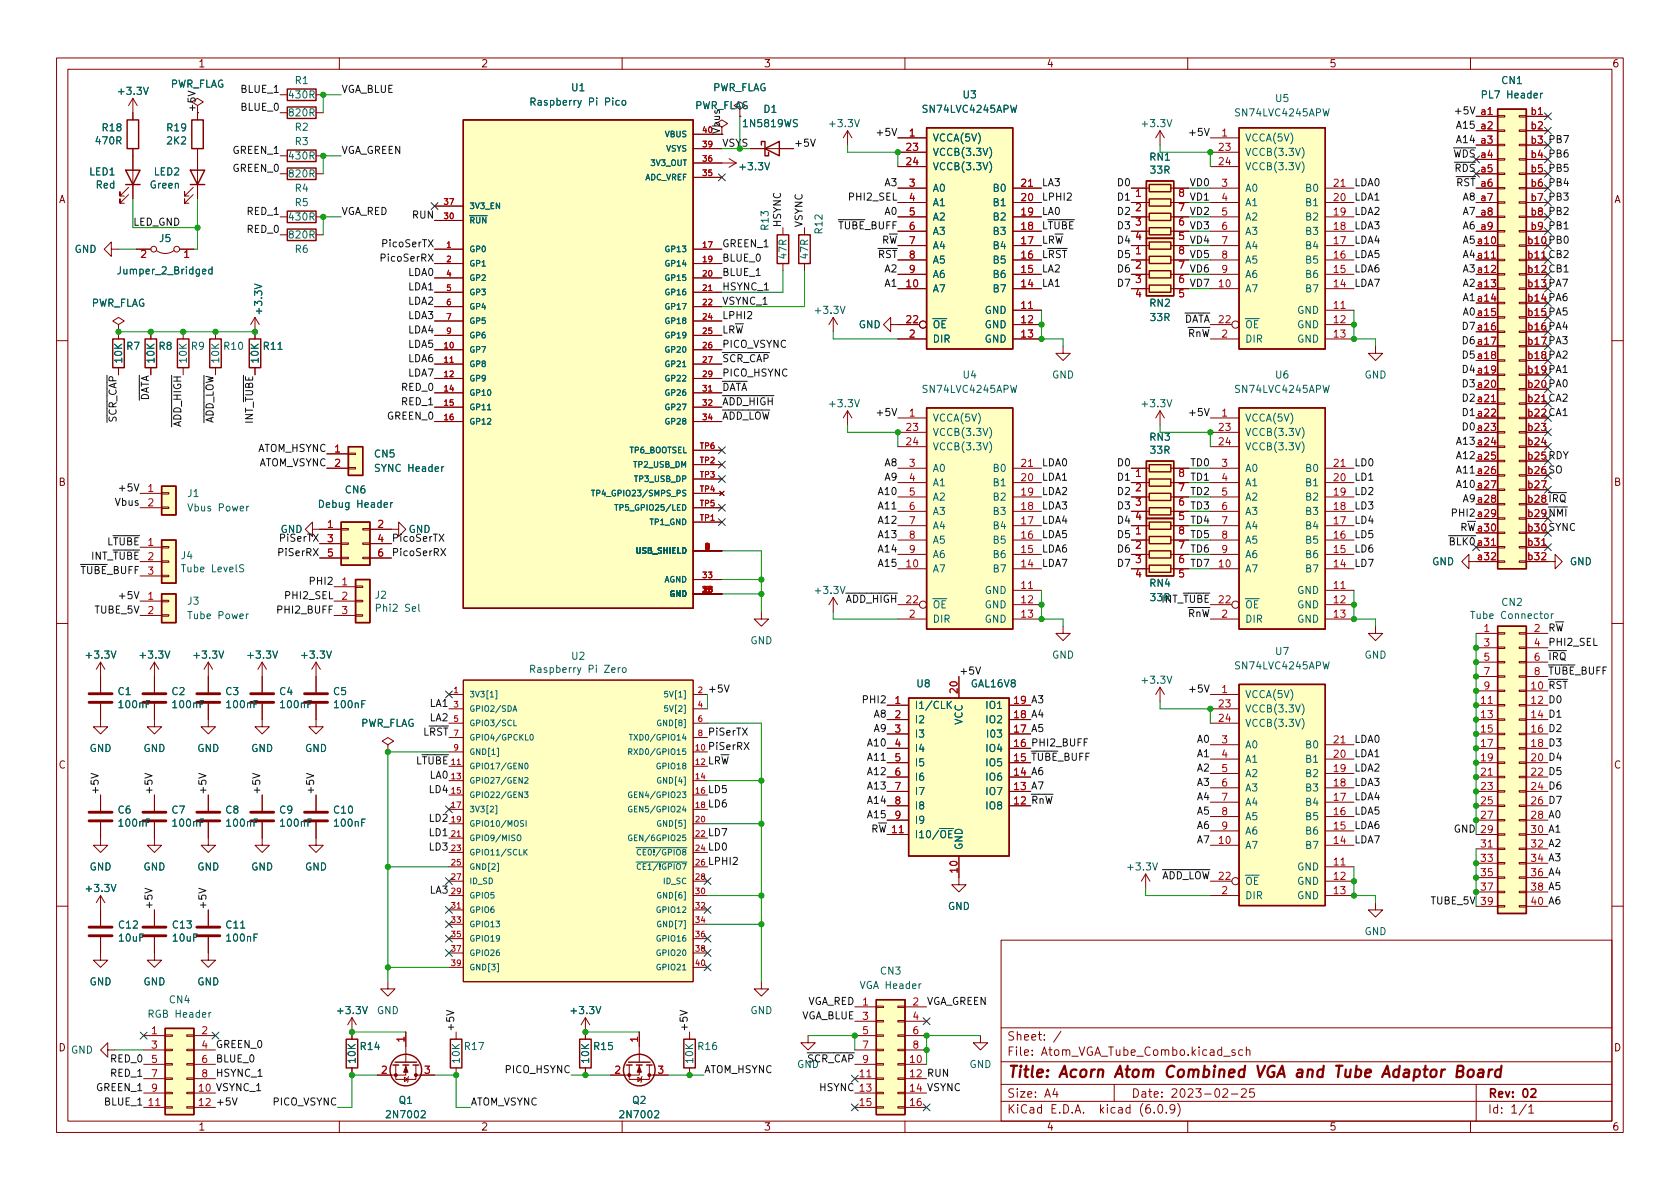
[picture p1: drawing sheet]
<svg xmlns="http://www.w3.org/2000/svg" width="297mm" height="210mm" viewBox="0 0 297 210" stroke-linecap="round" stroke-linejoin="round" font-family="sans-serif">
<defs><g id="words">
<text font-size="2.8" fill="#840000" x="178" y="190.6">Title: Acorn Atom Combined VGA and Tube Adaptor Board</text>
<g font-size="2.1" fill="#840000">
<text x="178" y="184">Sheet: /</text>
<text x="178" y="186.7">File: Atom_VGA_Tube_Combo.kicad_sch</text>
<text x="178" y="196.9">KiCad E.D.A. kicad (6.0.9)</text>
<text x="178" y="194.1">Size: A4</text>
<text x="200" y="194.1">Date: 2023-02-25</text>
<text x="263" y="194.1">Rev: 02</text>
<text x="263" y="196.9">Id: 1/1</text>
</g>
<g font-size="1.8" fill="#840000">
<text x="35" y="11.9">1</text>
<text x="85" y="11.9">2</text>
<text x="135" y="11.9">3</text>
<text x="185" y="11.9">4</text>
<text x="235" y="11.9">5</text>
<text x="285" y="11.9">6</text>
<text x="34.6" y="19.9" transform="rotate(-90 34.6 19.9)">+5V</text>
<text x="127.3" y="23.7" transform="rotate(-90 127.3 23.7)">Vbus</text>
<text x="10.3" y="35.9">A</text>
<text x="285.3" y="35.9">A</text>
<text x="20.6" y="76.1" transform="rotate(-90 20.6 76.1)">~{SCR_CAP}</text>
<text x="44.7" y="76.3" transform="rotate(-90 44.7 76.3)">INT_~{TUBE}</text>
<text x="10.3" y="85.9">B</text>
<text x="285.3" y="85.9">B</text>
<text x="10.3" y="135.9">C</text>
<text x="285.3" y="135.9">C</text>
<text x="10.3" y="185.9">D</text>
<text x="285.3" y="185.9">D</text>
<text x="35" y="199.9">1</text>
<text x="85" y="199.9">2</text>
<text x="135" y="199.9">3</text>
<text x="185" y="199.9">4</text>
<text x="235" y="199.9">5</text>
<text x="285" y="199.9">6</text>
</g>
<g font-size="1.8" fill="#006464">
<text x="21.2" y="16.8">+3.3V</text>
<text x="30" y="15.5">PWR_FLAG</text>
<text x="51.2" y="17.4">430R</text>
<text x="52.2" y="14.9">R1</text>
<text x="101.1" y="16.1">U1</text>
<text x="125.8" y="16.1">PWR_FLAG</text>
<text x="170.3" y="17.4">U3</text>
<text x="262.5" y="17.4">PL7 Header</text>
<text x="265.6" y="14.9">CN1</text>
<text x="18.2" y="23.2">R18</text>
<text x="29.6" y="23.2">R19</text>
<text x="51.2" y="20.6">820R</text>
<text x="52.2" y="23.1">R2</text>
<text x="94.7" y="18.7">Raspberry Pi Pico</text>
<text x="122.7" y="19.3">PWR_FLAG</text>
<text x="131.7" y="22.5">1N5819WS</text>
<text x="135.1" y="19.9">D1</text>
<text x="146.9" y="22.5">+3.3V</text>
<text x="163.4" y="19.9">SN74LVC4245APW</text>
<text x="202.1" y="22.5">+3.3V</text>
<text x="218.7" y="20.6">SN74LVC4245APW</text>
<text x="225.6" y="18">U5</text>
<text x="17.1" y="25.5">470R</text>
<text x="29.6" y="25.5">2K2</text>
<text x="51.2" y="28.2">430R</text>
<text x="52.2" y="25.6">R3</text>
<text x="164.8" y="27.6">VCCB(3.3V)</text>
<text x="164.8" y="25">VCCA(5V)</text>
<text x="203.3" y="28.4">RN1</text>
<text x="220.1" y="27.6">VCCB(3.3V)</text>
<text x="220.1" y="25">VCCA(5V)</text>
<text x="15.8" y="31">LED1</text>
<text x="17" y="33.3">Red</text>
<text x="26.6" y="33.3">Green</text>
<text x="27.3" y="31">LED2</text>
<text x="51.2" y="31.4">820R</text>
<text x="52.2" y="33.9">R4</text>
<text x="131" y="30.1">+3.3V</text>
<text x="164.8" y="30.1">VCCB(3.3V)</text>
<text x="164.8" y="33.9">A0</text>
<text x="175.8" y="33.9">B0</text>
<text x="203.5" y="30.7">33R</text>
<text x="220.1" y="30.1">VCCB(3.3V)</text>
<text x="220.1" y="33.9">A0</text>
<text x="231" y="33.9">B0</text>
<text x="51.2" y="39">430R</text>
<text x="52.2" y="36.4">R5</text>
<text x="135.9" y="40.6" transform="rotate(-90 135.9 40.6)">R13</text>
<text x="145.4" y="41.2" transform="rotate(-90 145.4 41.2)">R12</text>
<text x="164.8" y="36.4">A1</text>
<text x="164.8" y="39">A2</text>
<text x="164.8" y="41.5">A3</text>
<text x="175.8" y="41.5">B3</text>
<text x="175.8" y="39">B2</text>
<text x="175.8" y="36.4">B1</text>
<text x="220.1" y="36.4">A1</text>
<text x="220.1" y="39">A2</text>
<text x="220.1" y="41.5">A3</text>
<text x="231" y="41.5">B3</text>
<text x="231" y="39">B2</text>
<text x="231" y="36.4">B1</text>
<text x="13.2" y="44.7">GND</text>
<text x="28.2" y="42.8">J5</text>
<text x="51.2" y="42.2">820R</text>
<text x="52.2" y="44.7">R6</text>
<text x="139.1" y="45.7" transform="rotate(-90 139.1 45.7)">47R</text>
<text x="142.9" y="45.7" transform="rotate(-90 142.9 45.7)">47R</text>
<text x="164.8" y="44.1">A4</text>
<text x="164.8" y="46.6">A5</text>
<text x="175.8" y="46.6">B5</text>
<text x="175.8" y="44.1">B4</text>
<text x="220.1" y="44.1">A4</text>
<text x="220.1" y="46.6">A5</text>
<text x="231" y="46.6">B5</text>
<text x="231" y="44.1">B4</text>
<text x="21.2" y="48.5">Jumper_2_Bridged</text>
<text x="164.8" y="51.7">A7</text>
<text x="164.8" y="49.1">A6</text>
<text x="175.8" y="51.7">B7</text>
<text x="175.8" y="49.1">B6</text>
<text x="220.1" y="51.7">A7</text>
<text x="220.1" y="49.1">A6</text>
<text x="231" y="51.7">B7</text>
<text x="231" y="49.1">B6</text>
<text x="16" y="54.2">PWR_FLAG</text>
<text x="46.4" y="55.3" transform="rotate(-90 46.4 55.3)">+3.3V</text>
<text x="144.3" y="55.5">+3.3V</text>
<text x="151.8" y="58">GND</text>
<text x="164.8" y="58">~{OE}</text>
<text x="174.1" y="58">GND</text>
<text x="174.1" y="55.5">GND</text>
<text x="203.3" y="54.2">RN2</text>
<text x="203.5" y="56.8">33R</text>
<text x="220.1" y="58">~{OE}</text>
<text x="229.4" y="58">GND</text>
<text x="229.4" y="55.5">GND</text>
<text x="21.6" y="64.1" transform="rotate(-90 21.6 64.1)">10K</text>
<text x="22.4" y="61.8">R7</text>
<text x="27.3" y="64.1" transform="rotate(-90 27.3 64.1)">10K</text>
<text x="28.1" y="61.8">R8</text>
<text x="33" y="64.1" transform="rotate(-90 33 64.1)">10K</text>
<text x="33.8" y="61.8">R9</text>
<text x="38.7" y="64.1" transform="rotate(-90 38.7 64.1)">10K</text>
<text x="39.7" y="61.8">R10</text>
<text x="45.7" y="64.1" transform="rotate(-90 45.7 64.1)">10K</text>
<text x="46.7" y="61.8">R11</text>
<text x="164.8" y="60.6">DIR</text>
<text x="174.1" y="60.6">GND</text>
<text x="220.1" y="60.6">DIR</text>
<text x="229.4" y="60.6">GND</text>
<text x="163.4" y="69.5">SN74LVC4245APW</text>
<text x="170.3" y="66.9">U4</text>
<text x="186" y="66.9">GND</text>
<text x="218.7" y="69.5">SN74LVC4245APW</text>
<text x="225.6" y="66.9">U6</text>
<text x="241.2" y="66.9">GND</text>
<text x="146.9" y="72">+3.3V</text>
<text x="164.8" y="77.1">VCCB(3.3V)</text>
<text x="164.8" y="74.5">VCCA(5V)</text>
<text x="202.1" y="72">+3.3V</text>
<text x="203.3" y="77.9">RN3</text>
<text x="220.1" y="77.1">VCCB(3.3V)</text>
<text x="220.1" y="74.5">VCCA(5V)</text>
<text x="66.3" y="80.9">CN5</text>
<text x="66.6" y="83.4">SYNC Header</text>
<text x="164.8" y="79.6">VCCB(3.3V)</text>
<text x="164.8" y="83.4">A0</text>
<text x="175.8" y="83.4">B0</text>
<text x="203.5" y="80.2">33R</text>
<text x="220.1" y="79.6">VCCB(3.3V)</text>
<text x="220.1" y="83.4">A0</text>
<text x="231" y="83.4">B0</text>
<text x="33.2" y="87.9">J1</text>
<text x="56.9" y="89.8">Debug Header</text>
<text x="61.1" y="87.2">CN6</text>
<text x="164.8" y="86">A1</text>
<text x="164.8" y="88.5">A2</text>
<text x="175.8" y="88.5">B2</text>
<text x="175.8" y="86">B1</text>
<text x="220.1" y="86">A1</text>
<text x="220.1" y="88.5">A2</text>
<text x="231" y="88.5">B2</text>
<text x="231" y="86">B1</text>
<text x="33.5" y="90.4">Vbus Power</text>
<text x="49.6" y="94.2">GND</text>
<text x="72.2" y="94.2">GND</text>
<text x="164.8" y="91.1">A3</text>
<text x="164.8" y="93.6">A4</text>
<text x="175.8" y="93.6">B4</text>
<text x="175.8" y="91.1">B3</text>
<text x="220.1" y="91.1">A3</text>
<text x="220.1" y="93.6">A4</text>
<text x="231" y="93.6">B4</text>
<text x="231" y="91.1">B3</text>
<text x="32.1" y="98.9">J4</text>
<text x="32.4" y="101.2">Tube LevelS</text>
<text x="164.8" y="101.2">A7</text>
<text x="164.8" y="96.1">A5</text>
<text x="164.8" y="98.7">A6</text>
<text x="175.8" y="101.2">B7</text>
<text x="175.8" y="98.7">B6</text>
<text x="175.8" y="96.1">B5</text>
<text x="220.1" y="101.2">A7</text>
<text x="220.1" y="96.1">A5</text>
<text x="220.1" y="98.7">A6</text>
<text x="231" y="101.2">B7</text>
<text x="231" y="98.7">B6</text>
<text x="231" y="96.1">B5</text>
<text x="253.2" y="99.9">GND</text>
<text x="277.5" y="99.9">GND</text>
<text x="33.2" y="106.9">J3</text>
<text x="66.4" y="105.9">J2</text>
<text x="144.3" y="105">+3.3V</text>
<text x="164.8" y="107.6">~{OE}</text>
<text x="174.1" y="107.6">GND</text>
<text x="174.1" y="105">GND</text>
<text x="203.3" y="103.8">RN4</text>
<text x="203.5" y="106.3">33R</text>
<text x="220.1" y="107.6">~{OE}</text>
<text x="229.4" y="107.6">GND</text>
<text x="229.4" y="105">GND</text>
<text x="265.6" y="107.1">CN2</text>
<text x="33.6" y="109.5">Tube Power</text>
<text x="66.9" y="108.2">Phi2 Sel</text>
<text x="132.7" y="113.9">GND</text>
<text x="164.8" y="110.1">DIR</text>
<text x="174.1" y="110.1">GND</text>
<text x="220.1" y="110.1">DIR</text>
<text x="229.4" y="110.1">GND</text>
<text x="260.6" y="109.4">Tube Connector</text>
<text x="15.4" y="116.5">+3.3V</text>
<text x="25" y="116.5">+3.3V</text>
<text x="34.5" y="116.5">+3.3V</text>
<text x="44" y="116.5">+3.3V</text>
<text x="53.5" y="116.5">+3.3V</text>
<text x="94.6" y="119">Raspberry Pi Zero</text>
<text x="101.1" y="116.7">U2</text>
<text x="186" y="116.5">GND</text>
<text x="218.7" y="118.4">SN74LVC4245APW</text>
<text x="225.6" y="115.8">U7</text>
<text x="241.2" y="116.5">GND</text>
<text x="20.9" y="122.9">C1</text>
<text x="21.2" y="125.2">100nF</text>
<text x="30.4" y="122.9">C2</text>
<text x="30.7" y="125.2">100nF</text>
<text x="39.9" y="122.9">C3</text>
<text x="40.2" y="125.2">100nF</text>
<text x="49.5" y="122.9">C4</text>
<text x="49.7" y="125.2">100nF</text>
<text x="59" y="122.9">C5</text>
<text x="59.3" y="125.2">100nF</text>
<text x="161.7" y="125.3">I1/CLK</text>
<text x="162.1" y="121.5">U8</text>
<text x="171.8" y="121.5">GAL16V8</text>
<text x="174.6" y="125.3">IO1</text>
<text x="202.1" y="120.9">+3.3V</text>
<text x="220.1" y="126">VCCB(3.3V)</text>
<text x="220.1" y="123.4">VCCA(5V)</text>
<text x="63.6" y="128.5">PWR_FLAG</text>
<text x="161.7" y="127.9">I2</text>
<text x="161.7" y="130.4">I3</text>
<text x="170.2" y="128.2" transform="rotate(-90 170.2 128.2)">VCC</text>
<text x="174.6" y="127.9">IO2</text>
<text x="175" y="130.4">I03</text>
<text x="220.1" y="128.5">VCCB(3.3V)</text>
<text x="15.8" y="133">GND</text>
<text x="25.3" y="133">GND</text>
<text x="34.9" y="133">GND</text>
<text x="44.4" y="133">GND</text>
<text x="53.9" y="133">GND</text>
<text x="161.7" y="133">I4</text>
<text x="161.7" y="135.5">I5</text>
<text x="174.6" y="135.5">IO5</text>
<text x="174.6" y="133">IO4</text>
<text x="220.1" y="132.3">A0</text>
<text x="220.1" y="134.9">A1</text>
<text x="220.1" y="137.4">A2</text>
<text x="231" y="137.4">B2</text>
<text x="231" y="134.9">B1</text>
<text x="231" y="132.3">B0</text>
<text x="20.9" y="143.9">C6</text>
<text x="30.4" y="143.9">C7</text>
<text x="39.9" y="143.9">C8</text>
<text x="49.5" y="143.9">C9</text>
<text x="59.1" y="143.9">C10</text>
<text x="161.7" y="138">I6</text>
<text x="161.7" y="140.6">I7</text>
<text x="161.7" y="143.1">I8</text>
<text x="174.6" y="143.1">IO8</text>
<text x="174.6" y="140.6">IO7</text>
<text x="174.6" y="138">IO6</text>
<text x="220.1" y="139.9">A3</text>
<text x="220.1" y="142.5">A4</text>
<text x="231" y="142.5">B4</text>
<text x="231" y="139.9">B3</text>
<text x="21.2" y="146.2">100nF</text>
<text x="30.7" y="146.2">100nF</text>
<text x="40.2" y="146.2">100nF</text>
<text x="49.7" y="146.2">100nF</text>
<text x="59.3" y="146.2">100nF</text>
<text x="161.7" y="148.2">I10/~{OE}</text>
<text x="161.7" y="145.7">I9</text>
<text x="220.1" y="145">A5</text>
<text x="220.1" y="147.6">A6</text>
<text x="231" y="147.6">B6</text>
<text x="231" y="145">B5</text>
<text x="15.8" y="153.9">GND</text>
<text x="25.3" y="153.9">GND</text>
<text x="34.9" y="153.9">GND</text>
<text x="44.4" y="153.9">GND</text>
<text x="53.9" y="153.9">GND</text>
<text x="170.2" y="150.4" transform="rotate(-90 170.2 150.4)">GND</text>
<text x="199.6" y="153.9">+3.3V</text>
<text x="220.1" y="150.1">A7</text>
<text x="229.4" y="153.9">GND</text>
<text x="231" y="150.1">B7</text>
<text x="15.4" y="157.7">+3.3V</text>
<text x="167.6" y="160.9">GND</text>
<text x="220.1" y="159">DIR</text>
<text x="220.1" y="156.5">~{OE}</text>
<text x="229.4" y="156.5">GND</text>
<text x="229.4" y="159">GND</text>
<text x="21.1" y="164.2">C12</text>
<text x="21.1" y="166.5">10uF</text>
<text x="30.6" y="164.2">C13</text>
<text x="30.6" y="166.5">10uF</text>
<text x="40.1" y="164.2">C11</text>
<text x="40.2" y="166.5">100nF</text>
<text x="241.2" y="165.3">GND</text>
<text x="155.7" y="172.3">CN3</text>
<text x="15.8" y="174.2">GND</text>
<text x="25.3" y="174.2">GND</text>
<text x="26.5" y="180">RGB Header</text>
<text x="30" y="177.4">CN4</text>
<text x="34.9" y="174.2">GND</text>
<text x="59.9" y="179.3">+3.3V</text>
<text x="66.6" y="179.3">GND</text>
<text x="101.2" y="179.3">+3.3V</text>
<text x="132.7" y="179.3">GND</text>
<text x="152.3" y="174.9">VGA Header</text>
<text x="63.8" y="185.7">R14</text>
<text x="82.2" y="185.7">R17</text>
<text x="105.1" y="185.7">R15</text>
<text x="123.5" y="185.7">R16</text>
<text x="12.5" y="186.3">GND</text>
<text x="62.9" y="187.9" transform="rotate(-90 62.9 187.9)">10K</text>
<text x="81.3" y="187.9" transform="rotate(-90 81.3 187.9)">10K</text>
<text x="104.1" y="187.9" transform="rotate(-90 104.1 187.9)">10K</text>
<text x="122.6" y="187.9" transform="rotate(-90 122.6 187.9)">10K</text>
<text x="140.9" y="188.8">GND</text>
<text x="171.4" y="188.8">GND</text>
<text x="68.7" y="197.7">2N7002</text>
<text x="70.6" y="195.2">Q1</text>
<text x="109.9" y="197.7">2N7002</text>
<text x="111.9" y="195.2">Q2</text>
</g>
<g font-size="1.8" fill="#0f0f0f">
<text x="42.7" y="16.4">BLUE_1</text>
<text x="60.3" y="16.4">VGA_BLUE</text>
<text x="42.7" y="19.6">BLUE_0</text>
<text x="257.7" y="22.8">A15 a2</text>
<text x="257.8" y="20.2">+5V a1</text>
<text x="41.3" y="27.2">GREEN_1</text>
<text x="60.3" y="27.2">VGA_GREEN</text>
<text x="140.3" y="25.9">+5V</text>
<text x="155.6" y="24">+5V</text>
<text x="210.8" y="24">+5V</text>
<text x="257.7" y="25.3">A14 a3</text>
<text x="270.7" y="25.4">b3 PB7</text>
<text x="270.7" y="27.9">b4 PB6</text>
<text x="41.3" y="30.4">GREEN_0</text>
<text x="150.4" y="35.5">PHI2_SEL</text>
<text x="156.5" y="32.9">A3</text>
<text x="184.1" y="35.5">LPHI2</text>
<text x="184.1" y="32.9">LA3</text>
<text x="197.8" y="35.5">D1</text>
<text x="197.8" y="32.9">D0</text>
<text x="210.6" y="35.5">VD1</text>
<text x="210.6" y="32.9">VD0</text>
<text x="239.4" y="35.5">LDA1</text>
<text x="239.4" y="32.9">LDA0</text>
<text x="256.1" y="32.9">~{RST}a6</text>
<text x="258.7" y="35.5">A8 a7</text>
<text x="270.7" y="30.5">b5 PB5</text>
<text x="270.7" y="33">b6 PB4</text>
<text x="270.7" y="35.6">b7 PB3</text>
<text x="23.5" y="39.9">LED_GND</text>
<text x="43.8" y="41.2">RED_0</text>
<text x="43.8" y="38">RED_1</text>
<text x="60.3" y="38">VGA_RED</text>
<text x="73" y="38.6">RUN</text>
<text x="138.1" y="40.3" transform="rotate(-90 138.1 40.3)">HSYNC</text>
<text x="141.9" y="40.3" transform="rotate(-90 141.9 40.3)">VSYNC</text>
<text x="146.9" y="40.5">~{TUBE}_BUFF</text>
<text x="156.5" y="38">A0</text>
<text x="184.1" y="38">LA0</text>
<text x="184.1" y="40.5">L~{TUBE}</text>
<text x="197.8" y="40.5">D3</text>
<text x="197.8" y="38">D2</text>
<text x="210.6" y="40.5">VD3</text>
<text x="210.6" y="38">VD2</text>
<text x="239.4" y="38">LDA2</text>
<text x="239.4" y="40.5">LDA3</text>
<text x="258.7" y="40.5">A6 a9</text>
<text x="258.7" y="38">A7 a8</text>
<text x="270.7" y="38.1">b8 PB2</text>
<text x="270.7" y="40.6">b9 PB1</text>
<text x="67.8" y="46.3">PicoSerRX</text>
<text x="68" y="43.7">PicoSerTX</text>
<text x="127.6" y="43.7">GREEN_1</text>
<text x="127.6" y="46.3">BLUE_0</text>
<text x="153.8" y="45.6">~{RST} 8</text>
<text x="154.4" y="43.1">R~{W} 7</text>
<text x="184.1" y="45.6">L~{RST}</text>
<text x="184.1" y="43.1">LR~{W}</text>
<text x="197.8" y="45.6">D5</text>
<text x="197.8" y="43.1">D4</text>
<text x="210.6" y="43.1">VD4</text>
<text x="210.6" y="45.6">VD5</text>
<text x="239.4" y="45.6">LDA5</text>
<text x="239.4" y="43.1">LDA4</text>
<text x="258.7" y="43.1">A5 a10</text>
<text x="258.7" y="45.6">A4 a11</text>
<text x="72.2" y="53.9">LDA2</text>
<text x="72.2" y="51.3">LDA1</text>
<text x="72.2" y="48.8">LDA0</text>
<text x="127.6" y="53.9">VSYNC_1</text>
<text x="127.6" y="51.3">HSYNC_1</text>
<text x="127.6" y="48.8">BLUE_1</text>
<text x="156.5" y="50.7">A1</text>
<text x="156.5" y="48.2">A2</text>
<text x="184.1" y="50.7">LA1</text>
<text x="184.1" y="48.2">LA2</text>
<text x="197.8" y="48.2">D6</text>
<text x="197.8" y="50.7">D7</text>
<text x="210.6" y="48.2">VD6</text>
<text x="210.6" y="50.7">VD7</text>
<text x="239.4" y="48.2">LDA6</text>
<text x="239.4" y="50.7">LDA7</text>
<text x="258.7" y="50.7">A2 a13</text>
<text x="258.7" y="48.2">A3 a12</text>
<text x="258.7" y="53.2">A1 a14</text>
<text x="270.3" y="48.3">b12 CB1</text>
<text x="270.3" y="50.8">b13 PA7</text>
<text x="270.3" y="53.3">b14 PA6</text>
<text x="72.2" y="59">LDA4</text>
<text x="72.2" y="56.4">LDA3</text>
<text x="127.6" y="59">LR~{W}</text>
<text x="127.6" y="56.4">LPHI2</text>
<text x="203.5" y="56.8">33R ~{DATA} 22</text>
<text x="208.6" y="59.6">~{RnW}</text>
<text x="258.7" y="55.8">A0 a15</text>
<text x="270.3" y="55.9">b15 PA5</text>
<text x="270.3" y="58.4">b16 PA4</text>
<text x="72.2" y="61.5">LDA5</text>
<text x="72.2" y="64">LDA6</text>
<text x="127.6" y="61.5">PICO_VSYNC</text>
<text x="127.6" y="64">~{SCR_CAP}</text>
<text x="258.7" y="65.9">D4 a19</text>
<text x="270.3" y="61">b17 PA3</text>
<text x="270.3" y="63.5">b18 PA2</text>
<text x="71.1" y="69.1">RED_0</text>
<text x="71.1" y="71.7">RED_1</text>
<text x="72.2" y="66.6">LDA7</text>
<text x="127.6" y="66.6">PICO_HSYNC</text>
<text x="127.6" y="71.7">~{ADD_HIGH}</text>
<text x="127.6" y="69.1">~{DATA}</text>
<text x="270.3" y="66">b19 PA1</text>
<text x="270.3" y="68.6">b20 PA0</text>
<text x="270.3" y="71.1">b21 CA2</text>
<text x="26.3" y="72.6" transform="rotate(-90 26.3 72.6)">~{DATA}</text>
<text x="32" y="76.9" transform="rotate(-90 32 76.9)">~{ADD_HIGH}</text>
<text x="37.8" y="76.6" transform="rotate(-90 37.8 76.6)">~{ADD_LOW}</text>
<text x="68.6" y="74.2">GREEN_0</text>
<text x="127.6" y="74.2">~{ADD_LOW}</text>
<text x="155.6" y="73.6">+5V</text>
<text x="210.8" y="73.6">+5V</text>
<text x="258.7" y="73.6">D1 a22</text>
<text x="270.3" y="73.7">b22 CA1</text>
<text x="45.4" y="79.9">ATOM_HSYNC</text>
<text x="45.5" y="82.4">ATOM_VSYNC</text>
<text x="156.5" y="82.4">A8</text>
<text x="184.1" y="82.4">LDA0</text>
<text x="197.8" y="82.4">D0</text>
<text x="210.7" y="82.4">TD0</text>
<text x="239.4" y="82.4">LD0</text>
<text x="257.7" y="83.7">A11 a26</text>
<text x="257.7" y="78.6">A13 a24</text>
<text x="257.7" y="81.2">A12 a25</text>
<text x="270.3" y="81.3">b25 RDY</text>
<text x="20.4" y="89.4">Vbus</text>
<text x="21.6" y="86.9">+5V</text>
<text x="155.5" y="87.5">A10</text>
<text x="156.5" y="85">A9</text>
<text x="184.1" y="87.5">LDA2</text>
<text x="184.1" y="85">LDA1</text>
<text x="197.8" y="87.5">D2</text>
<text x="197.8" y="85">D1</text>
<text x="210.7" y="85">TD1</text>
<text x="210.7" y="87.5">TD2</text>
<text x="239.4" y="87.5">LD2</text>
<text x="239.4" y="85">LD1</text>
<text x="257.7" y="86.3">A10 a27</text>
<text x="258.7" y="88.8">A9 a28</text>
<text x="270.3" y="88.9">b28 ~{IRQ}</text>
<text x="49.7" y="95.8">PiSerTX</text>
<text x="69.2" y="95.8">PicoSerTX</text>
<text x="155.5" y="95.1">A13</text>
<text x="155.5" y="90.1">A11</text>
<text x="155.5" y="92.6">A12</text>
<text x="184.1" y="92.6">LDA4</text>
<text x="184.1" y="95.1">LDA5</text>
<text x="184.1" y="90.1">LDA3</text>
<text x="197.8" y="95.1">D5</text>
<text x="197.8" y="92.6">D4</text>
<text x="197.8" y="90.1">D3</text>
<text x="210.7" y="95.1">TD5</text>
<text x="210.7" y="92.6">TD4</text>
<text x="210.7" y="90.1">TD3</text>
<text x="239.4" y="90.1">LD3</text>
<text x="239.4" y="95.1">LD5</text>
<text x="239.4" y="92.6">LD4</text>
<text x="256.7" y="93.9">R~{W}a30</text>
<text x="257.1" y="91.3">PHI2 a29</text>
<text x="270.3" y="94">b30 SYNC</text>
<text x="12.9" y="101.5">~{TUBE}_BUFF 3</text>
<text x="14.7" y="99">INT_~{TUBE} 2</text>
<text x="17.5" y="96.4">L~{TUBE} 1</text>
<text x="49.5" y="98.3">PiSerRX</text>
<text x="69.2" y="98.3">PicoSerRX</text>
<text x="155.5" y="100.2">A15</text>
<text x="155.5" y="97.7">A14</text>
<text x="184.1" y="100.2">LDA7</text>
<text x="184.1" y="97.7">LDA6</text>
<text x="197.8" y="100.2">D7</text>
<text x="197.8" y="97.7">D6</text>
<text x="210.7" y="97.7">TD6</text>
<text x="210.7" y="100.2">TD7</text>
<text x="239.4" y="97.7">LD6</text>
<text x="239.4" y="100.2">LD7</text>
<text x="21.6" y="105.9">+5V</text>
<text x="50.7" y="105.9">PHI2_SEL</text>
<text x="55.1" y="103.4">PHI2</text>
<text x="148.1" y="106.6">~{ADD_HIGH} 22</text>
<text x="204" y="106.6">INT_~{TUBE} 22</text>
<text x="16.8" y="108.5">TUBE_5V</text>
<text x="49.4" y="108.5">PHI2_BUFF</text>
<text x="208.6" y="109.1">~{RnW}</text>
<text x="273.7" y="111.7">R~{W}</text>
<text x="169.5" y="119.3">+5V</text>
<text x="273.7" y="116.7">~{IRQ}</text>
<text x="273.7" y="114.2">PHI2_SEL</text>
<text x="273.7" y="119.3">~{TUBE}_BUFF</text>
<text x="76" y="125">LA1</text>
<text x="125.1" y="122.5">+5V</text>
<text x="152.9" y="124.4">PHI2</text>
<text x="179.4" y="124.5">19 A3</text>
<text x="210.8" y="122.5">+5V</text>
<text x="270.8" y="121.9">10 ~{RST}</text>
<text x="270.8" y="124.5">12 D0</text>
<text x="73.4" y="130.1">L~{RST}</text>
<text x="76" y="127.5">LA2</text>
<text x="125.1" y="130.1">PiSerTX</text>
<text x="153.6" y="132">A10</text>
<text x="154.6" y="126.9">A8</text>
<text x="154.6" y="129.4">A9</text>
<text x="179.4" y="129.5">17 A5</text>
<text x="179.4" y="127">18 A4</text>
<text x="211.7" y="131.3">A0</text>
<text x="239.4" y="131.3">LDA0</text>
<text x="270.8" y="127">14 D1</text>
<text x="270.8" y="129.5">16 D2</text>
<text x="72.1" y="135.2">L~{TUBE}</text>
<text x="76" y="137.7">LA0</text>
<text x="125.1" y="132.6">PiSerRX</text>
<text x="125.1" y="135.2">LR~{W}</text>
<text x="153.6" y="134.5">A11</text>
<text x="153.6" y="137.1">A12</text>
<text x="179.4" y="137.2">14 A6</text>
<text x="179.4" y="134.6">15 ~{TUBE}_BUFF</text>
<text x="179.4" y="132.1">16 PHI2_BUFF</text>
<text x="211.7" y="133.9">A1</text>
<text x="211.7" y="136.4">A2</text>
<text x="239.4" y="133.9">LDA1</text>
<text x="239.4" y="136.4">LDA2</text>
<text x="270.8" y="132.1">18 D3</text>
<text x="270.8" y="134.6">20 D4</text>
<text x="270.8" y="137.2">22 D5</text>
<text x="17.4" y="140.6" transform="rotate(-90 17.4 140.6)">+5V</text>
<text x="27" y="140.6" transform="rotate(-90 27 140.6)">+5V</text>
<text x="36.5" y="140.6" transform="rotate(-90 36.5 140.6)">+5V</text>
<text x="46" y="140.6" transform="rotate(-90 46 140.6)">+5V</text>
<text x="55.5" y="140.6" transform="rotate(-90 55.5 140.6)">+5V</text>
<text x="76" y="140.2">LD4</text>
<text x="125.1" y="140.2">LD5</text>
<text x="125.1" y="142.8">LD6</text>
<text x="153.6" y="142.1">A14</text>
<text x="153.6" y="139.6">A13</text>
<text x="179.4" y="142.2">12 ~{RnW}</text>
<text x="179.4" y="139.7">13 A7</text>
<text x="211.7" y="141.5">A4</text>
<text x="211.7" y="139">A3</text>
<text x="239.4" y="141.5">LDA4</text>
<text x="239.4" y="139">LDA3</text>
<text x="270.8" y="139.7">24 D6</text>
<text x="270.8" y="142.2">26 D7</text>
<text x="76" y="145.3">LD2</text>
<text x="76" y="147.9">LD1</text>
<text x="125.1" y="147.9">LD7</text>
<text x="153.6" y="144.7">A15</text>
<text x="211.7" y="149.1">A7</text>
<text x="211.7" y="146.6">A6</text>
<text x="211.7" y="144">A5</text>
<text x="239.4" y="149.1">LDA7</text>
<text x="239.4" y="144">LDA5</text>
<text x="239.4" y="146.6">LDA6</text>
<text x="257.1" y="147.2">GND</text>
<text x="270.8" y="144.8">28 A0</text>
<text x="270.8" y="147.3">30 A1</text>
<text x="270.8" y="149.9">32 A2</text>
<text x="76" y="150.4">LD3</text>
<text x="125.1" y="150.4">LD0</text>
<text x="125.1" y="152.9">LPHI2</text>
<text x="203.7" y="155.5">~{ADD_LOW} 22</text>
<text x="270.8" y="152.4">34 A3</text>
<text x="270.8" y="154.9">36 A4</text>
<text x="27" y="160.9" transform="rotate(-90 27 160.9)">+5V</text>
<text x="36.5" y="160.9" transform="rotate(-90 36.5 160.9)">+5V</text>
<text x="76" y="158">LA3</text>
<text x="253" y="159.9">TUBE_5V</text>
<text x="270.8" y="157.5">38 A5</text>
<text x="270.8" y="160">40 A6</text>
<text x="142.6" y="177.7">VGA_RED</text>
<text x="163.8" y="177.7">VGA_GREEN</text>
<text x="38.1" y="185.3">GREEN_0</text>
<text x="80.3" y="182.5" transform="rotate(-90 80.3 182.5)">+5V</text>
<text x="121.6" y="182.5" transform="rotate(-90 121.6 182.5)">+5V</text>
<text x="141.5" y="180.2">VGA_BLUE</text>
<text x="19.7" y="187.9">RED_0</text>
<text x="19.7" y="190.4">RED_1</text>
<text x="38.1" y="190.4">HSYNC_1</text>
<text x="38.1" y="187.9">BLUE_0</text>
<text x="89.5" y="189.8">PICO_HSYNC</text>
<text x="124.5" y="189.8">ATOM_HSYNC</text>
<text x="141.3" y="187.9">~{SCR_CAP} 9</text>
<text x="160.9" y="190.5">12 RUN</text>
<text x="17.1" y="192.9">GREEN_1</text>
<text x="18.6" y="195.5">BLUE_1</text>
<text x="35.2" y="193">10 VSYNC_1</text>
<text x="35.2" y="195.6">12 +5V</text>
<text x="48.3" y="195.5">PICO_VSYNC</text>
<text x="83.2" y="195.5">ATOM_VSYNC</text>
<text x="144.9" y="192.9">HSYNC 13</text>
<text x="160.9" y="193">14 VSYNC</text>
</g>
<g font-size="1.8" fill="#a90000">
<text x="261.9" y="20.3">a1</text>
<text x="261.9" y="22.9">a2</text>
<text x="270.7" y="20.3">b1</text>
<text x="270.7" y="22.9">b2</text>
<text x="160.3" y="26.7">23</text>
<text x="160.3" y="29.2">24</text>
<text x="160.8" y="24.1">1</text>
<text x="215.6" y="26.7">23</text>
<text x="215.6" y="29.2">24</text>
<text x="216" y="24.1">1</text>
<text x="261.9" y="25.4">a3</text>
<text x="261.9" y="27.9">a4</text>
<text x="270.7" y="25.4">b3</text>
<text x="270.7" y="27.9">b4</text>
<text x="160.8" y="33">3</text>
<text x="160.8" y="35.6">4</text>
<text x="180.6" y="35.6">20</text>
<text x="180.6" y="33">21</text>
<text x="200.8" y="34.8">1</text>
<text x="208.4" y="34.8">8</text>
<text x="216" y="33">3</text>
<text x="216" y="35.6">4</text>
<text x="235.9" y="35.6">20</text>
<text x="235.9" y="33">21</text>
<text x="261.9" y="30.5">a5</text>
<text x="261.9" y="33">a6</text>
<text x="261.9" y="35.6">a7</text>
<text x="270.7" y="30.5">b5</text>
<text x="270.7" y="33">b6</text>
<text x="270.7" y="35.6">b7</text>
<text x="160.8" y="38.1">5</text>
<text x="160.8" y="40.6">6</text>
<text x="180.6" y="40.6">18</text>
<text x="180.6" y="38.1">19</text>
<text x="200.8" y="37.3">2</text>
<text x="200.8" y="39.9">3</text>
<text x="208.4" y="39.9">6</text>
<text x="208.4" y="37.3">7</text>
<text x="216" y="38.1">5</text>
<text x="216" y="40.6">6</text>
<text x="235.9" y="40.6">18</text>
<text x="235.9" y="38.1">19</text>
<text x="261.9" y="38.1">a8</text>
<text x="261.9" y="40.6">a9</text>
<text x="270.7" y="38.1">b8</text>
<text x="270.7" y="40.6">b9</text>
<text x="24.9" y="45.6">2</text>
<text x="32.5" y="45.6">1</text>
<text x="160.8" y="43.2">7</text>
<text x="160.8" y="45.7">8</text>
<text x="180.6" y="45.7">16</text>
<text x="180.6" y="43.2">17</text>
<text x="200.8" y="42.4">4</text>
<text x="200.8" y="45">1</text>
<text x="200.8" y="47.5">2</text>
<text x="208.4" y="42.4">5</text>
<text x="208.4" y="47.5">7</text>
<text x="208.4" y="45">8</text>
<text x="216" y="43.2">7</text>
<text x="216" y="45.7">8</text>
<text x="235.9" y="45.7">16</text>
<text x="235.9" y="43.2">17</text>
<text x="261.4" y="43.2">a10</text>
<text x="261.4" y="45.7">a11</text>
<text x="270.3" y="43.2">b10</text>
<text x="270.3" y="45.7">b11</text>
<text x="160.3" y="50.8">10</text>
<text x="160.8" y="48.3">9</text>
<text x="180.6" y="50.8">14</text>
<text x="180.6" y="48.3">15</text>
<text x="200.8" y="50">3</text>
<text x="200.8" y="52.6">4</text>
<text x="208.4" y="52.6">5</text>
<text x="208.4" y="50">6</text>
<text x="215.6" y="50.8">10</text>
<text x="216" y="48.3">9</text>
<text x="235.9" y="50.8">14</text>
<text x="235.9" y="48.3">15</text>
<text x="261.4" y="48.3">a12</text>
<text x="261.4" y="50.8">a13</text>
<text x="261.4" y="53.3">a14</text>
<text x="270.3" y="48.3">b12</text>
<text x="270.3" y="50.8">b13</text>
<text x="270.3" y="53.3">b14</text>
<text x="160.3" y="57.1">22</text>
<text x="160.8" y="59.7">2</text>
<text x="180.6" y="57.1">12</text>
<text x="180.6" y="59.7">13</text>
<text x="180.6" y="54.6">11</text>
<text x="216" y="59.7">2</text>
<text x="235.9" y="57.1">12</text>
<text x="235.9" y="59.7">13</text>
<text x="235.9" y="54.6">11</text>
<text x="261.4" y="55.9">a15</text>
<text x="261.4" y="58.4">a16</text>
<text x="270.3" y="55.9">b15</text>
<text x="270.3" y="58.4">b16</text>
<text x="261.4" y="61">a17</text>
<text x="261.4" y="63.5">a18</text>
<text x="270.3" y="61">b17</text>
<text x="270.3" y="63.5">b18</text>
<text x="261.4" y="66">a19</text>
<text x="261.4" y="68.6">a20</text>
<text x="261.4" y="71.1">a21</text>
<text x="270.3" y="66">b19</text>
<text x="270.3" y="68.6">b20</text>
<text x="270.3" y="71.1">b21</text>
<text x="160.3" y="76.2">23</text>
<text x="160.8" y="73.7">1</text>
<text x="215.6" y="76.2">23</text>
<text x="216" y="73.7">1</text>
<text x="261.4" y="73.7">a22</text>
<text x="261.4" y="76.2">a23</text>
<text x="270.3" y="76.2">b23</text>
<text x="270.3" y="73.7">b22</text>
<text x="59.2" y="80">1</text>
<text x="59.2" y="82.5">2</text>
<text x="160.3" y="78.7">24</text>
<text x="160.8" y="82.5">3</text>
<text x="180.6" y="82.5">21</text>
<text x="215.6" y="78.7">24</text>
<text x="216" y="82.5">3</text>
<text x="235.9" y="82.5">21</text>
<text x="261.4" y="78.7">a24</text>
<text x="261.4" y="81.3">a25</text>
<text x="261.4" y="83.8">a26</text>
<text x="270.3" y="78.7">b24</text>
<text x="270.3" y="81.3">b25</text>
<text x="270.3" y="83.8">b26</text>
<text x="26.2" y="87">1</text>
<text x="26.2" y="89.5">2</text>
<text x="160.8" y="85.1">4</text>
<text x="160.8" y="87.6">5</text>
<text x="180.6" y="87.6">19</text>
<text x="180.6" y="85.1">20</text>
<text x="200.8" y="84.3">1</text>
<text x="200.8" y="86.9">2</text>
<text x="200.8" y="89.4">3</text>
<text x="208.4" y="89.4">6</text>
<text x="208.4" y="86.9">7</text>
<text x="208.4" y="84.3">8</text>
<text x="216" y="85.1">4</text>
<text x="216" y="87.6">5</text>
<text x="235.9" y="87.6">19</text>
<text x="235.9" y="85.1">20</text>
<text x="261.4" y="86.4">a27</text>
<text x="261.4" y="88.9">a28</text>
<text x="270.3" y="86.4">b27</text>
<text x="270.3" y="88.9">b28</text>
<text x="57.9" y="93.3">1</text>
<text x="57.9" y="95.9">3</text>
<text x="66.8" y="93.3">2</text>
<text x="66.8" y="95.9">4</text>
<text x="160.8" y="90.2">6</text>
<text x="160.8" y="92.7">7</text>
<text x="160.8" y="95.2">8</text>
<text x="180.6" y="95.2">16</text>
<text x="180.6" y="92.7">17</text>
<text x="180.6" y="90.2">18</text>
<text x="200.8" y="91.9">4</text>
<text x="200.8" y="94.5">1</text>
<text x="208.4" y="91.9">5</text>
<text x="208.4" y="94.5">8</text>
<text x="216" y="90.2">6</text>
<text x="216" y="92.7">7</text>
<text x="216" y="95.2">8</text>
<text x="235.9" y="95.2">16</text>
<text x="235.9" y="92.7">17</text>
<text x="235.9" y="90.2">18</text>
<text x="261.4" y="91.4">a29</text>
<text x="261.4" y="94">a30</text>
<text x="270.3" y="91.4">b29</text>
<text x="270.3" y="94">b30</text>
<text x="57.9" y="98.4">5</text>
<text x="66.8" y="98.4">6</text>
<text x="160.3" y="100.3">10</text>
<text x="160.8" y="97.8">9</text>
<text x="180.6" y="100.3">14</text>
<text x="180.6" y="97.8">15</text>
<text x="200.8" y="97">2</text>
<text x="200.8" y="99.6">3</text>
<text x="208.4" y="99.6">6</text>
<text x="208.4" y="97">7</text>
<text x="215.6" y="100.3">10</text>
<text x="216" y="97.8">9</text>
<text x="235.9" y="100.3">14</text>
<text x="235.9" y="97.8">15</text>
<text x="261.4" y="99.1">a32</text>
<text x="261.4" y="96.5">a31</text>
<text x="270.3" y="96.5">b31</text>
<text x="270.3" y="99.1">b32</text>
<text x="26.2" y="106">1</text>
<text x="60.5" y="103.5">1</text>
<text x="60.5" y="106">2</text>
<text x="180.6" y="106.7">12</text>
<text x="180.6" y="104.1">11</text>
<text x="200.8" y="102.1">4</text>
<text x="208.4" y="102.1">5</text>
<text x="235.9" y="106.7">12</text>
<text x="235.9" y="104.1">11</text>
<text x="26.2" y="108.6">2</text>
<text x="60.5" y="108.6">3</text>
<text x="160.8" y="109.2">2</text>
<text x="180.6" y="109.2">13</text>
<text x="216" y="109.2">2</text>
<text x="235.9" y="109.2">13</text>
<text x="262.4" y="111.8">1</text>
<text x="271.3" y="111.8">2</text>
<text x="262.4" y="114.3">3</text>
<text x="262.4" y="116.8">5</text>
<text x="262.4" y="119.4">7</text>
<text x="271.3" y="114.3">4</text>
<text x="271.3" y="116.8">6</text>
<text x="271.3" y="119.4">8</text>
<text x="158.3" y="124.5">1</text>
<text x="169.3" y="122.5" transform="rotate(-90 169.3 122.5)">20</text>
<text x="179.4" y="124.5">19</text>
<text x="215.6" y="125.1">23</text>
<text x="216" y="122.5">1</text>
<text x="261.9" y="124.5">11</text>
<text x="262.4" y="121.9">9</text>
<text x="158.3" y="127">2</text>
<text x="158.3" y="129.5">3</text>
<text x="179.4" y="129.5">17</text>
<text x="179.4" y="127">18</text>
<text x="215.6" y="127.6">24</text>
<text x="216" y="131.4">3</text>
<text x="235.9" y="131.4">21</text>
<text x="261.9" y="127">13</text>
<text x="261.9" y="129.5">15</text>
<text x="158.3" y="132.1">4</text>
<text x="158.3" y="134.6">5</text>
<text x="158.3" y="137.2">6</text>
<text x="179.4" y="137.2">14</text>
<text x="179.4" y="134.6">15</text>
<text x="179.4" y="132.1">16</text>
<text x="216" y="134">4</text>
<text x="216" y="136.5">5</text>
<text x="235.9" y="136.5">19</text>
<text x="235.9" y="134">20</text>
<text x="261.9" y="132.1">17</text>
<text x="261.9" y="134.6">19</text>
<text x="261.9" y="137.2">21</text>
<text x="158.3" y="139.7">7</text>
<text x="158.3" y="142.2">8</text>
<text x="179.4" y="142.2">12</text>
<text x="179.4" y="139.7">13</text>
<text x="216" y="139.1">6</text>
<text x="216" y="141.6">7</text>
<text x="235.9" y="141.6">17</text>
<text x="235.9" y="139.1">18</text>
<text x="261.9" y="139.7">23</text>
<text x="261.9" y="142.2">25</text>
<text x="157.8" y="147.3">11</text>
<text x="158.3" y="144.8">9</text>
<text x="215.6" y="149.2">10</text>
<text x="216" y="144.1">8</text>
<text x="216" y="146.7">9</text>
<text x="235.9" y="149.2">14</text>
<text x="235.9" y="146.7">15</text>
<text x="235.9" y="144.1">16</text>
<text x="261.9" y="144.8">27</text>
<text x="261.9" y="147.3">29</text>
<text x="261.9" y="149.9">31</text>
<text x="169.3" y="154.3" transform="rotate(-90 169.3 154.3)">10</text>
<text x="235.9" y="155.6">12</text>
<text x="235.9" y="153">11</text>
<text x="261.9" y="152.4">33</text>
<text x="261.9" y="154.9">35</text>
<text x="216" y="158.1">2</text>
<text x="235.9" y="158.1">13</text>
<text x="261.9" y="157.5">37</text>
<text x="261.9" y="160">39</text>
<text x="152.5" y="177.8">1</text>
<text x="161.4" y="177.8">2</text>
<text x="26.8" y="182.9">1</text>
<text x="26.8" y="185.4">3</text>
<text x="35.7" y="182.9">2</text>
<text x="35.7" y="185.4">4</text>
<text x="71.5" y="184.3" transform="rotate(-90 71.5 184.3)">1</text>
<text x="112.8" y="184.3" transform="rotate(-90 112.8 184.3)">1</text>
<text x="152.5" y="180.3">3</text>
<text x="152.5" y="182.9">5</text>
<text x="152.5" y="185.4">7</text>
<text x="161.4" y="180.3">4</text>
<text x="161.4" y="182.9">6</text>
<text x="161.4" y="185.4">8</text>
<text x="26.8" y="188">5</text>
<text x="26.8" y="190.5">7</text>
<text x="35.7" y="188">6</text>
<text x="35.7" y="190.5">8</text>
<text x="67.5" y="189.9">2</text>
<text x="75.1" y="189.9">3</text>
<text x="108.7" y="189.9">2</text>
<text x="116.3" y="189.9">3</text>
<text x="152.1" y="190.5">11</text>
<text x="160.9" y="188">10</text>
<text x="26.3" y="195.6">11</text>
<text x="26.8" y="193">9</text>
<text x="152.1" y="195.6">15</text>
<text x="160.9" y="195.6">16</text>
</g>
<text font-size="1.8" fill="#009600" x="127.6" y="25.9">VSYS</text>
<g font-size="1.8" fill="#000084">
<text x="255.5" y="27.8">~{WDS}a4</text>
<text x="255.9" y="30.4">~{RDS}a5</text>
<text x="270.3" y="91.4">b29 ~{NMI}</text>
<text x="255" y="96.4">~{BLK0}a31</text>
</g>
<g font-size="1.4" fill="#a90000">
<text x="124.3" y="23.5">40</text>
<text x="124.3" y="28.6">36</text>
<text x="124.3" y="26">39</text>
<text x="124.3" y="31.1">35</text>
<text x="78.6" y="38.7">30</text>
<text x="78.6" y="36.2">37</text>
<text x="79" y="43.8">1</text>
<text x="79" y="46.3">2</text>
<text x="124.3" y="43.8">17</text>
<text x="124.3" y="46.3">19</text>
<text x="79" y="48.9">4</text>
<text x="79" y="51.4">5</text>
<text x="79" y="54">6</text>
<text x="124.3" y="48.9">20</text>
<text x="124.3" y="51.4">21</text>
<text x="124.3" y="54">22</text>
<text x="79" y="56.5">7</text>
<text x="79" y="59">9</text>
<text x="124.3" y="56.5">24</text>
<text x="124.3" y="59">25</text>
<text x="78.6" y="61.6">10</text>
<text x="78.6" y="64.1">11</text>
<text x="124.3" y="61.6">26</text>
<text x="124.3" y="64.1">27</text>
<text x="78.6" y="66.7">12</text>
<text x="78.6" y="69.2">14</text>
<text x="78.6" y="71.7">15</text>
<text x="124.3" y="66.7">29</text>
<text x="124.3" y="69.2">31</text>
<text x="124.3" y="71.7">32</text>
<text x="78.6" y="74.3">16</text>
<text x="124.3" y="74.3">34</text>
<text x="123.8" y="81.9">TP2</text>
<text x="123.8" y="79.4">TP6</text>
<text x="123.8" y="84.4">TP3</text>
<text x="123.8" y="87">TP4</text>
<text x="123.8" y="89.5">TP5</text>
<text x="123.8" y="92.1">TP1</text>
<text x="124.6" y="97.1">B</text>
<text x="124.3" y="102.2">33</text>
<text x="124.7" y="104.8">8</text>
<text x="80.3" y="122.5">1</text>
<text x="80.3" y="125.1">3</text>
<text x="123.4" y="122.5">2</text>
<text x="123.4" y="125.1">4</text>
<text x="80.3" y="127.6">5</text>
<text x="80.3" y="130.2">7</text>
<text x="123.4" y="127.6">6</text>
<text x="123.4" y="130.2">8</text>
<text x="79.9" y="135.2">11</text>
<text x="79.9" y="137.8">13</text>
<text x="80.3" y="132.7">9</text>
<text x="123" y="132.7">10</text>
<text x="123" y="135.2">12</text>
<text x="123" y="137.8">14</text>
<text x="79.9" y="140.3">15</text>
<text x="79.9" y="142.9">17</text>
<text x="123" y="140.3">16</text>
<text x="123" y="142.9">18</text>
<text x="79.9" y="145.4">19</text>
<text x="79.9" y="147.9">21</text>
<text x="123" y="145.4">20</text>
<text x="123" y="147.9">22</text>
<text x="79.9" y="150.5">23</text>
<text x="79.9" y="153">25</text>
<text x="79.9" y="155.6">27</text>
<text x="123" y="150.5">24</text>
<text x="123" y="153">26</text>
<text x="123" y="155.6">28</text>
<text x="79.9" y="158.1">29</text>
<text x="79.9" y="160.6">31</text>
<text x="123" y="158.1">30</text>
<text x="123" y="160.6">32</text>
<text x="79.9" y="163.2">33</text>
<text x="79.9" y="165.7">35</text>
<text x="123" y="163.2">34</text>
<text x="123" y="165.7">36</text>
<text x="79.9" y="168.3">37</text>
<text x="79.9" y="170.8">39</text>
<text x="123" y="168.3">38</text>
<text x="123" y="170.8">40</text>
</g>
<g font-size="1.4" fill="#006464">
<text x="115.2" y="29.3">3V3_OUT</text>
<text x="117.6" y="24.3">VBUS</text>
<text x="117.8" y="26.8">VSYS</text>
<text x="113.9" y="31.9">ADC_VREF</text>
<text x="82.9" y="39.5">~{RUN}</text>
<text x="82.9" y="37">3V3_EN</text>
<text x="82.9" y="44.6">GP0</text>
<text x="82.9" y="47.1">GP1</text>
<text x="117.9" y="44.6">GP13</text>
<text x="117.9" y="47.1">GP14</text>
<text x="82.9" y="49.7">GP2</text>
<text x="82.9" y="52.2">GP3</text>
<text x="117.9" y="49.7">GP15</text>
<text x="117.9" y="52.2">GP16</text>
<text x="82.9" y="54.7">GP4</text>
<text x="82.9" y="57.3">GP5</text>
<text x="82.9" y="59.8">GP6</text>
<text x="117.9" y="54.7">GP17</text>
<text x="117.9" y="57.3">GP18</text>
<text x="117.9" y="59.8">GP19</text>
<text x="82.9" y="62.4">GP7</text>
<text x="82.9" y="64.9">GP8</text>
<text x="117.9" y="62.4">GP20</text>
<text x="117.9" y="64.9">GP21</text>
<text x="82.9" y="67.4">GP9</text>
<text x="82.9" y="70">GP10</text>
<text x="117.9" y="67.4">GP22</text>
<text x="117.9" y="70">GP26</text>
<text x="82.9" y="72.5">GP11</text>
<text x="82.9" y="75.1">GP12</text>
<text x="117.9" y="72.5">GP27</text>
<text x="117.9" y="75.1">GP28</text>
<text x="111.3" y="80.1">TP6_BOOTSEL</text>
<text x="112.2" y="82.7">TP2_USB_DM</text>
<text x="106" y="87.8">TP4_GPIO23/SMPS_PS</text>
<text x="112.4" y="85.2">TP3_USB_DP</text>
<text x="109.8" y="90.3">TP5_GPIO25/LED</text>
<text x="115" y="92.8">TP1_GND</text>
<text x="112.6" y="97.9">USB_SHIELD</text>
<text x="117.4" y="103">AGND</text>
<text x="118.4" y="105.5">GND</text>
<text x="82.9" y="123.3">3V3[1]</text>
<text x="82.9" y="125.9">GPIO2/SDA</text>
<text x="118.1" y="123.3">5V[1]</text>
<text x="118.1" y="125.9">5V[2]</text>
<text x="82.9" y="128.4">GPIO3/SCL</text>
<text x="82.9" y="130.9">GPIO4/GPCKL0</text>
<text x="112.4" y="130.9">TXD0/GPIO14</text>
<text x="116.7" y="128.4">GND[8]</text>
<text x="82.9" y="136">GPIO17/GEN0</text>
<text x="82.9" y="133.5">GND[1]</text>
<text x="112.3" y="133.5">RXD0/GPIO15</text>
<text x="116.4" y="136">GPIO18</text>
<text x="82.9" y="138.6">GPIO27/GEN2</text>
<text x="82.9" y="141.1">GPIO22/GEN3</text>
<text x="82.9" y="143.6">3V3[2]</text>
<text x="112.2" y="141.1">GEN4/GPIO23</text>
<text x="112.2" y="143.6">GEN5/GPIO24</text>
<text x="116.7" y="138.6">GND[4]</text>
<text x="82.9" y="146.2">GPIO10/MOSI</text>
<text x="82.9" y="148.7">GPIO9/MISO</text>
<text x="112.2" y="148.7">GEN/6GPIO25</text>
<text x="116.7" y="146.2">GND[5]</text>
<text x="82.9" y="151.3">GPIO11/SCLK</text>
<text x="82.9" y="153.8">GND[2]</text>
<text x="112.5" y="151.3">~{CE0!/GPIO8}</text>
<text x="112.5" y="153.8">~{CE1/!GPIO7}</text>
<text x="82.9" y="156.3">ID_SD</text>
<text x="82.9" y="158.9">GPIO5</text>
<text x="82.9" y="161.4">GPIO6</text>
<text x="116.4" y="161.4">GPIO12</text>
<text x="116.7" y="158.9">GND[6]</text>
<text x="117.4" y="156.3">ID_SC</text>
<text x="82.9" y="164">GPIO13</text>
<text x="82.9" y="166.5">GPIO19</text>
<text x="116.4" y="166.5">GPIO16</text>
<text x="116.7" y="164">GND[7]</text>
<text x="82.9" y="169">GPIO26</text>
<text x="82.9" y="171.6">GND[3]</text>
<text x="116.4" y="169">GPIO20</text>
<text x="116.4" y="171.6">GPIO21</text>
</g>
</g></defs>
<g fill="none" stroke="#840000" stroke-width=".18">
<path d="M10 10.2h277v190.1h-277zM12 12.2h273v186.1h-273zM23.5 17.4l-.8 1.3M23.5 17.4v3.8M23.5 17.4l.8 1.3M34.9 18.7l1-.7-1-.6-1 .6 1 .7v2.5M49.5 16.8h1.3M49.5 19.9h1.3M55.9 16.8h1.2M55.9 19.9h1.2M60 10.2v2M110 10.2v2"/>
<path d="M130.8 19.3l1-.6-1-.7-1 .7 1 .6v1.3M160 10.2v2M210 10.2v2M260 10.2v2M22.7 34.4l-1.5 1.5v-.7v.7h.8M22.7 33.1l-1.5 1.6v-.8v.8h.8M23.5 26.3v8.9M34.2 34.4l-1.6 1.5v-.7v.7h.8M34.2 33.1l-1.6 1.6v-.8v.8h.8M34.9 26.3v8.9M49.5 38.3h1.3M49.5 30.7h1.3"/>
<path d="M49.5 27.6h1.3M55.9 38.3h1.2M55.9 30.7h1.2M55.9 27.6h1.2M76.8 39h5.1M76.8 36.4h5.1M122.6 26.3h5M122.6 31.4h5M122.6 28.8h7.6M127.6 22.5l1.1-.7-1.1-.6-1 .6 1 .7v1.2h-5M128.9 28.1l1.3 .7M130.2 28.8l-1.3 .8"/>
<path d="M130.8 20.6h.1M132.7 26.3h7.6M149.9 23.1v2.5M149.9 23.1l-.8 1.3M149.9 23.1l.7 1.3M158.7 33.3h5.1M158.7 35.8h5.1M158.7 38.3h5.1M158.7 26.9h5.1M158.7 29.5h5.1M158.7 24.4h5.1M179.1 33.3h5"/>
<path d="M179.1 35.8h5M179.1 38.3h5M200 33.3h3.2M200 35.8h3.2M200 38.3h3.2M205.1 23.1v2.5M205.1 23.1l-.8 1.3M205.1 23.1l.8 1.3M207 33.3h3.2M207 35.8h3.2M207 38.3h3.2M214 33.3h5.1"/>
<path d="M214 35.8h5.1M214 38.3h5.1M214 26.9h5.1M214 29.5h5.1M214 24.4h5.1M234.3 33.3h5.1M234.3 35.8h5.1M234.3 38.3h5.1M261 33.3h3.8M261 35.8h3.8M261 38.3h3.8M261 20.6h3.8"/>
<path d="M261 23.1h3.8M261 25.6h3.8M261 28.2h3.8M261 30.7h3.8M264.8 38.2h1.3v.3h-1.3zM264.8 35.7h1.3v.2h-1.3zM264.8 33.1h1.3v.3h-1.3zM264.8 30.6h1.3v.3h-1.3zM264.8 28.1h1.3v.2h-1.3zM264.8 25.5h1.3v.3h-1.3zM264.8 23h1.3v.2h-1.3zM264.8 20.4h1.3v.3h-1.3z"/>
<path d="M268.6 38.2h1.3v.3h-1.3zM268.6 35.7h1.3v.2h-1.3zM268.6 33.1h1.3v.3h-1.3zM268.6 30.6h1.3v.3h-1.3zM268.6 28.1h1.3v.2h-1.3zM268.6 25.5h1.3v.3h-1.3zM268.6 23h1.3v.2h-1.3zM268.6 20.4h1.3v.3h-1.3zM269.9 33.3h3.8M269.9 35.8h3.8M269.9 38.3h3.8M269.9 20.6h3.8"/>
<path d="M269.9 23.1h3.8M269.9 25.6h3.8M269.9 28.2h3.8M269.9 30.7h3.8M19.7 44.1v-1.3l-1.3 1.3 1.3 1.2v-1.2h1.3M21 57.4l1-.6-1-.7-1.1 .7 1.1 .6v1.3M21 58.7h.1M21 58.7v1.2M24.1 44.1h2.6M26.7 58.7v1.2M27.7 44.3a2.54 2.54 0 0 0 3 0M31.7 44.1h2.6"/>
<path d="M32.4 58.7v1.2M38.1 58.7v1.2M45.1 56.1l-.8 1.3M45.1 56.1v3.8M45.1 56.1l.7 1.3M49.5 41.5h1.3M55.9 41.5h1.2M76.8 44.1h5.1M76.8 46.6h5.1M76.8 49.1h5.1M76.8 51.7h5.1M76.8 54.2h5.1"/>
<path d="M76.8 56.8h5.1M76.8 59.3h5.1M122.6 44.1h5M122.6 46.6h5M122.6 49.1h5M122.6 51.7h5M122.6 54.2h5M122.6 56.8h5M122.6 59.3h5M138.4 40.3v1.2M138.4 46.6v1.3M142.2 40.3v1.2"/>
<path d="M142.2 46.6v1.3M147.3 56.1v2.6M147.3 56.1l-.7 1.3M147.3 56.1l.8 1.3M157.5 57.4v-1.3l-1.3 1.3 1.3 1.3v-1.3h5.1M158.7 40.9h5.1M158.7 43.4h5.1M158.7 46h5.1M158.7 48.5h5.1M158.7 51h5.1M158.7 59.9h5.1M179.1 40.9h5"/>
<path d="M179.1 43.4h5M179.1 46h5M179.1 48.5h5M179.1 51h5M179.1 57.4h5M179.1 59.9h5M179.1 54.9h5M200 40.9h3.2M200 43.4h3.2M200 46h3.2M200 48.5h3.2M200 51h3.2"/>
<path d="M207 40.9h3.2M207 43.4h3.2M207 46h3.2M207 48.5h3.2M207 51h3.2M214 40.9h5.1M214 43.4h5.1M214 46h5.1M214 48.5h5.1M214 51h5.1M214 57.4h3.8M214 59.9h5.1"/>
<path d="M234.3 40.9h5.1M234.3 43.4h5.1M234.3 46h5.1M234.3 48.5h5.1M234.3 51h5.1M234.3 57.4h5.1M234.3 59.9h5.1M234.3 54.9h5.1M261 40.9h3.8M261 43.4h3.8M261 46h3.8M261 48.5h3.8"/>
<path d="M261 51h3.8M261 53.6h3.8M261 56.1h3.8M261 58.7h3.8M264.8 58.5h1.3v.3h-1.3zM264.8 56h1.3v.3h-1.3zM264.8 53.5h1.3v.2h-1.3zM264.8 50.9h1.3v.3h-1.3zM264.8 48.4h1.3v.2h-1.3zM264.8 45.8h1.3v.3h-1.3zM264.8 43.3h1.3v.3h-1.3zM264.8 40.8h1.3v.2h-1.3z"/>
<path d="M268.6 58.5h1.3v.3h-1.3zM268.6 56h1.3v.3h-1.3zM268.6 53.5h1.3v.2h-1.3zM268.6 50.9h1.3v.3h-1.3zM268.6 48.4h1.3v.2h-1.3zM268.6 45.8h1.3v.3h-1.3zM268.6 43.3h1.3v.3h-1.3zM268.6 40.8h1.3v.2h-1.3zM269.9 40.9h3.8M269.9 43.4h3.8M269.9 46h3.8M269.9 48.5h3.8"/>
<path d="M269.9 51h3.8M269.9 53.6h3.8M269.9 56.1h3.8M269.9 58.7h3.8M10 60.2h2M26.7 65v1.3M38.1 65v1.3M76.8 61.8h5.1M76.8 64.4h5.1M76.8 66.9h5.1M76.8 69.5h5.1M76.8 72h5.1"/>
<path d="M76.8 74.5h5.1M122.6 61.8h5M122.6 64.4h5M122.6 66.9h5M122.6 69.5h5M122.6 72h5M122.6 74.5h5M122.6 79.6h5M149.9 72.6l-.8 1.3M149.9 72.6v2.6M149.9 72.6l.7 1.3M158.7 76.4h5.1"/>
<path d="M158.7 79h5.1M158.7 73.9h5.1M188 61.2v1.3h1.2l-1.2 1.2-1.3-1.2h1.3M205.1 72.6v2.6M205.1 72.6l-.8 1.3M205.1 72.6l.8 1.3M214 76.4h5.1M214 79h5.1M214 73.9h5.1M243.2 61.2v1.3h1.3l-1.3 1.2-1.3-1.2h1.3M261 76.4h3.8M261 79h3.8"/>
<path d="M261 73.9h3.8M261 61.2h3.8M261 63.7h3.8M261 66.3h3.8M261 68.8h3.8M261 71.4h3.8M264.8 78.9h1.3v.2h-1.3zM264.8 76.3h1.3v.3h-1.3zM264.8 73.8h1.3v.2h-1.3zM264.8 71.2h1.3v.3h-1.3zM264.8 68.7h1.3v.3h-1.3zM264.8 66.2h1.3v.2h-1.3z"/>
<path d="M264.8 63.6h1.3v.3h-1.3zM264.8 61.1h1.3v.2h-1.3zM268.6 78.9h1.3v.2h-1.3zM268.6 76.3h1.3v.3h-1.3zM268.6 73.8h1.3v.2h-1.3zM268.6 71.2h1.3v.3h-1.3zM268.6 68.7h1.3v.3h-1.3zM268.6 66.2h1.3v.2h-1.3zM268.6 63.6h1.3v.3h-1.3zM268.6 61.1h1.3v.2h-1.3zM269.9 76.4h3.8M269.9 79h3.8"/>
<path d="M269.9 73.9h3.8M269.9 61.2h3.8M269.9 63.7h3.8M269.9 66.3h3.8M269.9 68.8h3.8M269.9 71.4h3.8M285 60.2h2M24.8 96.8h3.8M24.8 99.3h3.8M24.8 87.2h3.8M24.8 89.8h3.8M28.6 99.2h1.2v.2h-1.2z"/>
<path d="M28.6 96.6h1.2v.3h-1.2zM28.6 89.7h1.2v.2h-1.2zM28.6 87.1h1.2v.3h-1.2zM55.2 93.6v-1.3l-1.2 1.3 1.2 1.3v-1.3h5.1M56.5 96.1h3.8M56.5 98.7h3.8M57.8 80.3h3.8M57.8 82.8h3.8M60.3 98.5h1.3v.3h-1.3zM60.3 96h1.3v.3h-1.3zM60.3 93.5h1.3v.2h-1.3zM61.6 82.7h1.3v.2h-1.3z"/>
<path d="M61.6 80.1h1.3v.3h-1.3zM64.1 98.5h1.3v.3h-1.3zM64.1 96h1.3v.3h-1.3zM64.1 93.5h1.3v.2h-1.3zM65.4 93.6h5.1v1.3l1.3-1.3-1.3-1.3v1.3M65.4 96.1h3.8M65.4 98.7h3.8M122.6 97.4h5M122.6 92.3h5M122.6 82.2h5M122.6 84.7h5M122.6 87.2h5"/>
<path d="M122.6 89.8h5M127.3 86.9l.7 .7M128 86.9l-.7 .7M158.7 82.8h5.1M158.7 98h5.1M158.7 95.5h5.1M158.7 93h5.1M158.7 90.4h5.1M158.7 87.9h5.1M158.7 85.3h5.1M179.1 82.8h5M179.1 98h5"/>
<path d="M179.1 95.5h5M179.1 93h5M179.1 90.4h5M179.1 87.9h5M179.1 85.3h5M200 82.8h3.2M200 98h3.2M200 95.5h3.2M200 93h3.2M200 90.4h3.2M200 87.9h3.2M200 85.3h3.2"/>
<path d="M207 82.8h3.2M207 98h3.2M207 95.5h3.2M207 93h3.2M207 90.4h3.2M207 87.9h3.2M207 85.3h3.2M214 82.8h5.1M214 98h5.1M214 95.5h5.1M214 93h5.1M214 90.4h5.1"/>
<path d="M214 87.9h5.1M214 85.3h5.1M234.3 82.8h5.1M234.3 98h5.1M234.3 95.5h5.1M234.3 93h5.1M234.3 90.4h5.1M234.3 87.9h5.1M234.3 85.3h5.1M259.7 99.3v-1.3l-1.3 1.3 1.3 1.3v-1.3h5.1M261 81.5h3.8M261 84.1h3.8"/>
<path d="M261 86.6h3.8M261 89.1h3.8M261 91.7h3.8M261 94.2h3.8M261 96.8h3.8M264.8 99.2h1.3v.2h-1.3zM264.8 96.6h1.3v.3h-1.3zM264.8 94.1h1.3v.3h-1.3zM264.8 91.6h1.3v.2h-1.3zM264.8 89h1.3v.3h-1.3zM264.8 86.5h1.3v.2h-1.3zM264.8 83.9h1.3v.3h-1.3z"/>
<path d="M264.8 81.4h1.3v.3h-1.3zM268.6 99.2h1.3v.2h-1.3zM268.6 96.6h1.3v.3h-1.3zM268.6 94.1h1.3v.3h-1.3zM268.6 91.6h1.3v.2h-1.3zM268.6 89h1.3v.3h-1.3zM268.6 86.5h1.3v.2h-1.3zM268.6 83.9h1.3v.3h-1.3zM268.6 81.4h1.3v.3h-1.3zM269.9 99.3h5.1v-1.3l1.2 1.3-1.2 1.3v-1.3M269.9 81.5h3.8M269.9 84.1h3.8"/>
<path d="M269.9 86.6h3.8M269.9 89.1h3.8M269.9 91.7h3.8M269.9 94.2h3.8M269.9 96.8h3.8M10 110.2h2M17.8 117.1l-.8 1.3M17.8 117.1v5.3M17.8 117.1l.7 1.3M24.8 106.3h3.8M24.8 108.8h3.8M24.8 101.8h3.8"/>
<path d="M27.3 117.1v5.3M27.3 117.1l-.8 1.3M27.3 117.1l.8 1.3M28.6 108.7h1.2v.3h-1.2zM28.6 106.2h1.2v.2h-1.2zM28.6 101.7h1.2v.3h-1.2zM36.8 117.1v5.3M36.8 117.1l-.7 1.3M36.8 117.1l.8 1.3M46.4 117.1v5.3M46.4 117.1l-.8 1.3M46.4 117.1l.7 1.3"/>
<path d="M55.9 117.1v5.3M55.9 117.1l-.8 1.3M55.9 117.1l.7 1.3M59.1 106.3h3.8M59.1 108.8h3.8M59.1 103.8h3.8M62.9 108.7h1.2v.3h-1.2zM62.9 106.2h1.2v.2h-1.2zM62.9 103.6h1.2v.3h-1.2zM122.6 105h5M122.6 102.5h5M134.6 108.2v1.3h1.3l-1.3 1.2-1.3-1.2h1.3"/>
<path d="M147.3 105.7l-.7 1.2M147.3 105.7v2.5M147.3 105.7l.8 1.2M158.7 106.9h3.9M158.7 109.5h5.1M158.7 100.6h5.1M169.5 119.6v3.8M179.1 106.9h5M179.1 109.5h5M179.1 100.6h5M179.1 104.4h5M188 110.7v1.3h1.2l-1.2 1.3-1.3-1.3h1.3"/>
<path d="M200 100.6h3.2M207 100.6h3.2M214 106.9h3.8M214 109.5h5.1M214 100.6h5.1M234.3 106.9h5.1M234.3 109.5h5.1M234.3 100.6h5.1M234.3 104.4h5.1M243.2 110.7v1.3h1.3l-1.3 1.3-1.3-1.3h1.3M261 112h3.8M261 114.5h3.8"/>
<path d="M261 117.1h3.8M261 119.6h3.8M264.8 119.5h1.3v.3h-1.3zM264.8 117h1.3v.2h-1.3zM264.8 114.4h1.3v.3h-1.3zM264.8 111.9h1.3v.2h-1.3zM268.6 119.5h1.3v.3h-1.3zM268.6 117h1.3v.2h-1.3zM268.6 114.4h1.3v.3h-1.3zM268.6 111.9h1.3v.2h-1.3zM269.9 112h3.8M269.9 114.5h3.8"/>
<path d="M269.9 117.1h3.8M269.9 119.6h3.8M285 110.2h2M17.8 124.5v4h1.2l-1.2 1.3-1.3-1.3h1.3M27.3 124.5v4h1.3l-1.3 1.3-1.3-1.3h1.3M36.8 124.5v4h1.3l-1.3 1.3-1.2-1.3h1.2M46.4 124.5v4h1.2l-1.2 1.3-1.3-1.3h1.3M55.9 124.5v4h1.2l-1.2 1.3-1.3-1.3h1.3M68.6 131.7l1-.6-1-.7-1 .7 1 .6v1.3M68.6 133h.1M79.4 125.3h2.5M79.4 127.9h2.5"/>
<path d="M79.4 122.8h2.5M79.4 133h2.5M79.4 135.5h2.5M79.4 138h2.5M79.4 130.4h2.5M81.9 120.3h40.7v53.3h-40.7zM122.6 125.3h2.5M122.6 127.9h2.5M122.6 122.8h2.5M122.6 133h2.5M122.6 135.5h2.5M122.6 138h2.5"/>
<path d="M122.6 130.4h2.5M156.8 124.7h3.9M156.8 127.2h3.9M156.8 129.8h3.9M156.8 132.3h3.9M156.8 134.9h3.9M156.8 137.4h3.9M156.8 139.9h3.9M178.4 124.7h3.8M178.4 127.2h3.8M178.4 129.8h3.8M178.4 132.3h3.8"/>
<path d="M178.4 134.9h3.8M178.4 137.4h3.8M178.4 139.9h3.8M205.1 121.5l-.8 1.3M205.1 121.5v2.6M205.1 121.5l.8 1.3M214 125.3h5.1M214 127.9h5.1M214 122.8h5.1M214 139.3h5.1M214 136.8h5.1M214 134.2h5.1"/>
<path d="M214 131.7h5.1M234.3 139.3h5.1M234.3 136.8h5.1M234.3 134.2h5.1M234.3 131.7h5.1M261 122.2h3.8M261 124.7h3.8M261 127.2h3.8M261 129.8h3.8M261 132.3h3.8M261 134.9h3.8M261 137.4h3.8"/>
<path d="M261 139.9h3.8M264.8 139.8h1.3v.3h-1.3zM264.8 137.3h1.3v.2h-1.3zM264.8 134.7h1.3v.3h-1.3zM264.8 132.2h1.3v.3h-1.3zM264.8 129.7h1.3v.2h-1.3zM264.8 127.1h1.3v.3h-1.3zM264.8 124.6h1.3v.2h-1.3zM264.8 122h1.3v.3h-1.3zM268.6 139.8h1.3v.3h-1.3zM268.6 137.3h1.3v.2h-1.3zM268.6 134.7h1.3v.3h-1.3z"/>
<path d="M268.6 132.2h1.3v.3h-1.3zM268.6 129.7h1.3v.2h-1.3zM268.6 127.1h1.3v.3h-1.3zM268.6 124.6h1.3v.2h-1.3zM268.6 122h1.3v.3h-1.3zM269.9 122.2h3.8M269.9 124.7h3.8M269.9 127.2h3.8M269.9 129.8h3.8M269.9 132.3h3.8M269.9 134.9h3.8M269.9 137.4h3.8"/>
<path d="M269.9 139.9h3.8M17.8 145.4v4.1h1.2l-1.2 1.2-1.3-1.2h1.3M17.8 140.6v2.8M17.8 158.4v5.3M17.8 158.4l-.8 1.2M17.8 158.4l.7 1.2M27.3 145.4v4.1h1.3l-1.3 1.2-1.3-1.2h1.3M27.3 140.6v2.8M36.8 145.4v4.1h1.3l-1.3 1.2-1.2-1.2h1.2M36.8 140.6v2.8M46.4 145.4v4.1h1.2l-1.2 1.2-1.3-1.2h1.3M46.4 140.6v2.8"/>
<path d="M55.9 145.4v4.1h1.2l-1.2 1.2-1.3-1.2h1.3M55.9 140.6v2.8M79.4 155.8h2.5M79.4 158.4h2.5M79.4 153.3h2.5M79.4 140.6h2.5M79.4 143.1h2.5M79.4 145.7h2.5M79.4 148.2h2.5M79.4 150.7h2.5M122.6 155.8h2.5M122.6 158.4h2.5"/>
<path d="M122.6 153.3h2.5M122.6 140.6h2.5M122.6 143.1h2.5M122.6 145.7h2.5M122.6 148.2h2.5M122.6 150.7h2.5M156.8 142.5h3.9M156.8 145h3.9M156.8 147.6h3.9M169.5 151.4v5.1h1.3l-1.3 1.2-1.2-1.2h1.2M178.4 142.5h3.8M202.6 154.6l-.8 1.2"/>
<path d="M202.6 154.6v2.5M202.6 154.6l.7 1.2M214 155.8h3.8M214 158.4h5.1M214 149.5h5.1M214 146.9h5.1M214 144.4h5.1M214 141.9h5.1M234.3 155.8h5.1M234.3 158.4h5.1M234.3 149.5h5.1M234.3 153.3h5.1"/>
<path d="M234.3 146.9h5.1M234.3 144.4h5.1M234.3 141.9h5.1M243.2 159.6v1.3h1.3l-1.3 1.3-1.3-1.3h1.3M261 142.5h3.8M261 145h3.8M261 147.6h3.8M261 150.1h3.8M261 152.6h3.8M261 155.2h3.8M261 157.7h3.8M264.8 157.6h1.3v.3h-1.3z"/>
<path d="M264.8 155.1h1.3v.2h-1.3zM264.8 152.5h1.3v.3h-1.3zM264.8 150h1.3v.2h-1.3zM264.8 147.4h1.3v.3h-1.3zM264.8 144.9h1.3v.3h-1.3zM264.8 142.4h1.3v.2h-1.3zM268.6 157.6h1.3v.3h-1.3zM268.6 155.1h1.3v.2h-1.3zM268.6 152.5h1.3v.3h-1.3zM268.6 150h1.3v.2h-1.3zM268.6 147.4h1.3v.3h-1.3zM268.6 144.9h1.3v.3h-1.3z"/>
<path d="M268.6 142.4h1.3v.2h-1.3zM269.9 142.5h3.8M269.9 145h3.8M269.9 147.6h3.8M269.9 150.1h3.8M269.9 152.6h3.8M269.9 155.2h3.8M269.9 157.7h3.8M10 160.2h2M17.8 165.7v4.1h1.2l-1.2 1.3-1.3-1.3h1.3M27.3 165.7v4.1h1.3l-1.3 1.3-1.3-1.3h1.3M27.3 160.9v2.8"/>
<path d="M36.8 165.7v4.1h1.3l-1.3 1.3-1.2-1.3h1.2M36.8 160.9v2.8M62.2 180v3.8M62.2 180l-.7 1.2M62.2 180l.8 1.2M68.6 173.6v1.3h1.2l-1.2 1.2-1.3-1.2h1.3M79.4 160.9h2.5M79.4 163.4h2.5M79.4 166h2.5M79.4 168.5h2.5M79.4 171.1h2.5M103.5 180v3.8"/>
<path d="M103.5 180l-.8 1.2M103.5 180l.8 1.2M122.6 160.9h2.5M122.6 163.4h2.5M122.6 166h2.5M122.6 168.5h2.5M122.6 171.1h2.5M134.6 173.6v1.3h1.3l-1.3 1.2-1.3-1.2h1.3M151.1 178h3.8M154.9 177.9h1.3v.3h-1.3zM158.7 177.9h1.3v.3h-1.3zM160 178h3.8"/>
<path d="M177 166.3h108v32h-108zM261 160.3h3.8M264.8 160.1h1.3v.3h-1.3zM268.6 160.1h1.3v.3h-1.3zM269.9 160.3h3.8M285 160.2h2M19 185.7v-1.3l-1.2 1.3 1.2 1.2v-1.2h1.3M25.4 188.2h3.8M25.4 190.7h3.8M25.4 193.3h3.8M25.4 195.8h3.8M25.4 183.1h3.8"/>
<path d="M25.4 185.7h3.8M29.2 195.7h1.3v.3h-1.3zM29.2 193.2h1.3v.2h-1.3zM29.2 190.6h1.3v.3h-1.3zM29.2 188.1h1.3v.2h-1.3zM29.2 185.5h1.3v.3h-1.3zM29.2 183h1.3v.3h-1.3zM33 195.7h1.3v.3h-1.3zM33 193.2h1.3v.2h-1.3zM33 190.6h1.3v.3h-1.3zM33 188.1h1.3v.2h-1.3zM33 185.5h1.3v.3h-1.3z"/>
<path d="M33 183h1.3v.3h-1.3zM34.3 188.2h3.8M34.3 190.7h3.8M34.3 193.3h3.8M34.3 195.8h3.8M34.3 183.1h3.8M34.3 185.7h3.8M60 198.3v2M62.2 188.8v1.3M70 188.3v2.6h3.5v-2.6M71.5 190.5l.6 .4-.6 .4zM71.8 188.3v1.8h-5.1"/>
<path d="M71.8 182.5v5.3M72.3 190.4l-.2 .1v.8l-.1 .1M73.5 190.1h3.3M80.6 182.5v1.3M80.6 188.8v1.3M103.5 188.8v1.3M110 198.3v2M111.3 188.3v2.6h3.5v-2.6M112.8 190.5l.6 .4-.6 .4zM113 188.3v1.8h-5.1M113 182.5v5.3M113.5 190.4l-.1 .1v.8l-.1 .1"/>
<path d="M114.8 190.1h3.3M121.9 182.5v1.3M121.9 188.8v1.3M142.9 183.1v1.3h1.2l-1.2 1.3-1.3-1.3h1.3M151.1 188.2h3.8M151.1 190.7h3.8M151.1 193.3h3.8M151.1 195.8h3.8M151.1 180.6h3.8M151.1 183.1h3.8M151.1 185.7h3.8M154.9 195.7h1.3v.3h-1.3z"/>
<path d="M154.9 193.2h1.3v.2h-1.3zM154.9 190.6h1.3v.3h-1.3zM154.9 188.1h1.3v.2h-1.3zM154.9 185.5h1.3v.3h-1.3zM154.9 183h1.3v.3h-1.3zM154.9 180.5h1.3v.2h-1.3zM158.7 195.7h1.3v.3h-1.3zM158.7 193.2h1.3v.2h-1.3zM158.7 190.6h1.3v.3h-1.3zM158.7 188.1h1.3v.2h-1.3zM158.7 185.5h1.3v.3h-1.3zM158.7 183h1.3v.3h-1.3z"/>
<path d="M158.7 180.5h1.3v.2h-1.3zM160 198.3v2M160 188.2h3.8M160 190.7h3.8M160 193.3h3.8M160 195.8h3.8M160 180.6h3.8M160 183.1h3.8M160 185.7h3.8M173.4 183.1v1.3h1.2l-1.2 1.3-1.3-1.3h1.3M177 194.8h108M177 191.8h108"/>
<path d="M177 187.8h108M177 181.8h108M186.5 192.5l-.4 1h1M186.9 193v1M187.6 182.4l-1.3 1.9M197 191.8v3M204.1 196.7v.1M204.9 195.4l.2-.1a.81 .81 0 0 1 .6 .7 .81 .81 0 0 1-.3 .8h-.2a.81 .81 0 0 1-.6-.6 .81 .81 0 0 1 .3-.8zM206.2 196.7v.1M207.7 196l-.3 .3h-.3l-.2-.3 .1-.6 .4-.1 .2 .2a.99 .99 0 0 1-.3 1.3h-.3M208.2 195.1a1.72 1.72 0 0 1 0 2.3M210 198.3v2"/>
<path d="M216.2 192.7l.6-.2 .2 .2 .1 .3-1 1h1M216.4 186.8h1.1M217.7 193.5h1.2M218.4 185.7l-.4-.1-.2 .2 .1 .3 .5 .1v.4h-.6M219.5 192.7l.6-.2 .2 .2 .1 .3-1 1h1M219.7 185.7l-.4-.1-.3 .3v.4l.1 .3h.6M220.4 185.8l.2-.2 .3 .1 .1 .9M220.4 185.1v1.5M221.7 192.5h-.7l-.1 .7 .2-.1 .5 .1 .2 .2-.1 .5-.2 .1-.6-.1M260 198.3v2M261 191.8v6.5M269.9 195.3l-1.3 1.9"/>
<path d="M270.3 195.8l.4-.5v1.5M270.3 196.8h.9"/>
<circle cx="27.2" cy="44.1" r=".51"/>
<circle cx="31.2" cy="44.1" r=".51"/>
<circle cx="163.2" cy="57.4" r=".63"/>
<circle cx="218.4" cy="57.4" r=".63"/>
<circle cx="163.2" cy="106.9" r=".63"/>
<circle cx="218.4" cy="106.9" r=".63"/>
<circle cx="218.4" cy="155.8" r=".63"/>
</g>
<path d="M270.7 192.7l.6-.2 .2 .2 .1 .3-1 1h1" fill="none" stroke="#840000" stroke-width=".3"/>
<path d="M257.6 189.4l.9-.1a.46 .46 0 0 0 .3-.4 .46 .46 0 0 0-.4-.4h-.6l-.3 2h.8a.53 .53 0 0 0 .4-.5 .53 .53 0 0 0-.4-.6M259.7 189.3a.52 .52 0 0 1 .5-.2 .52 .52 0 0 1 .4 .4l-.1 .6a.55 .55 0 0 1-.5 .4 .55 .55 0 0 1-.5-.4zM261.5 189.2l.2-.1 .5 .1v1.3M262.3 189.6l-.7 .1a.4 .4 0 0 0-.3 .3 .4 .4 0 0 0 .2 .5l.7-.1M263.3 189.1l-.2 1.4M263.9 189.1l-.4 .1-.2 .3M265.4 189.2a.66 .66 0 0 0-1 .3l-.1 .6 .2 .3 .2 .1 .5-.1M265.5 188.5l-.3 2" fill="none" stroke="#840000" stroke-width=".4"/>
<g fill="none" stroke="#840000" stroke-width=".25">
<path d="M50.8 15.7h5.1v2.1h-5.1zM50.8 18.9h5.1v2h-5.1zM264.8 19.3h5.1v81.3h-5.1zM22.2 30.1h2.6l-1.3 2.5zM22.2 32.6h2.6M22.5 21.2h2v5.1h-2zM33.7 30.1h2.5l-1.3 2.5zM33.7 32.6h2.5M33.9 21.2h2v5.1h-2zM50.8 26.5h5.1v2.1h-5.1zM50.8 29.7h5.1v2h-5.1zM50.8 37.3h5.1v2.1h-5.1z"/>
<path d="M81.9 21.2h40.7v86.4h-40.7zM134.6 25.6v-.6h.7v2.6h.6v-.7M135.3 26.3l2.5-1.3v2.6zM163.8 22.6h15.3v39.1h-15.3zM202.7 32h4.8v10.2h-4.8zM203.2 32.6h3.8v1.3h-3.8zM203.2 35.2h3.8v1.2h-3.8zM203.2 37.7h3.8v1.3h-3.8zM219.1 22.6h15.2v39.1h-15.2zM19.9 59.9h2.1v5.1h-2.1zM25.7 59.9h2v5.1h-2zM31.4 59.9h2v5.1h-2z"/>
<path d="M37.1 59.9h2v5.1h-2zM44.1 59.9h2v5.1h-2zM50.8 40.5h5.1v2h-5.1zM137.4 41.5h2v5.1h-2zM141.2 41.5h2.1v5.1h-2.1zM202.7 42.2h4.8v10.1h-4.8zM203.2 40.3h3.8v1.2h-3.8zM203.2 42.8h3.8v1.3h-3.8zM203.2 45.3h3.8v1.3h-3.8zM203.2 47.9h3.8v1.2h-3.8zM203.2 50.4h3.8v1.3h-3.8zM61.6 79h2.5v5.1h-2.5z"/>
<path d="M163.8 72.1h15.3v39.1h-15.3zM219.1 72.1h15.2v39.1h-15.2zM28.6 95.5h2.5v7.6h-2.5zM28.6 86h2.5v5.1h-2.5zM60.3 92.3h5.1v7.6h-5.1zM202.7 81.5h4.8v10.2h-4.8zM202.7 91.7h4.8v10.1h-4.8zM203.2 82.2h3.8v1.2h-3.8zM203.2 84.7h3.8v1.3h-3.8zM203.2 87.2h3.8v1.3h-3.8zM203.2 89.8h3.8v1.3h-3.8zM203.2 92.3h3.8v1.3h-3.8z"/>
<path d="M203.2 94.9h3.8v1.2h-3.8zM203.2 97.4h3.8v1.3h-3.8zM203.2 99.9h3.8v1.3h-3.8zM28.6 105h2.5v5.1h-2.5zM62.9 102.5h2.5v7.6h-2.5zM264.8 110.7h5.1v50.8h-5.1zM160.7 123.4h17.7v28h-17.7zM219.1 121h15.2v39.1h-15.2zM154.9 176.8h5.1v20.3h-5.1zM29.2 181.9h5.1v15.2h-5.1zM61.2 183.8h2v5h-2zM69.5 188.3h1"/>
<path d="M69.8 187.8h3.9M71.2 188.3h1.1M73 188.3h1M79.6 183.8h2.1v5h-2.1zM102.5 183.8h2v5h-2zM110.7 188.3h1.1M111.1 187.8h3.8M112.5 188.3h1M114.3 188.3h1M120.9 183.8h2v5h-2z"/>
<circle cx="71.8" cy="189.2" r="2.79"/>
<circle cx="113" cy="189.2" r="2.79"/>
</g>
<g fill="#ffffc2" stroke="#ffffc2" stroke-width=".18">
<path d="M202.7 32h4.8v10.2h-4.8z"/>
<path d="M28.6 105h2.5v5.1h-2.5z"/>
<path d="M264.8 110.7h5.1v50.8h-5.1z"/>
<path d="M202.7 42.2h4.8v10.1h-4.8z"/>
<path d="M60.3 92.3h5.1v7.6h-5.1z"/>
<path d="M219.1 121h15.2v39.1h-15.2z"/>
<path d="M160.7 123.4h17.7v28h-17.7z"/>
<path d="M61.6 79h2.5v5.1h-2.5z"/>
<path d="M154.9 176.8h5.1v20.3h-5.1z"/>
<path d="M219.1 22.6h15.2v39.1h-15.2z"/>
<path d="M163.8 72.1h15.3v39.1h-15.3z"/>
<path d="M264.8 19.3h5.1v81.3h-5.1z"/>
<path d="M29.2 181.9h5.1v15.2h-5.1z"/>
<path d="M163.8 22.6h15.3v39.1h-15.3z"/>
<path d="M219.1 72.1h15.2v39.1h-15.2z"/>
<path d="M62.9 102.5h2.5v7.6h-2.5z"/>
<path d="M202.7 81.5h4.8v10.2h-4.8z"/>
<path d="M202.7 91.7h4.8v10.1h-4.8z"/>
<path d="M81.9 21.2h40.7v86.4h-40.7z"/>
<path d="M81.9 120.3h40.7v53.3h-40.7z"/>
<path d="M28.6 95.5h2.5v7.6h-2.5z"/>
<path d="M28.6 86h2.5v5.1h-2.5z"/>
</g>
<g fill="none" stroke="#006464" stroke-width=".18">
<path d="M93.9 18l.6-.1 .1-.1v-.3l-.7-.2v1.3M94.2 18l.4 .6M109.5 17.8h-.4l-.2 .2 .1 .5h.5M110 17.9l.2-.1 .4 .1v.5l-.1 .1-.3 .1-.2-.1zM272.7 16.5l-.3 .2M175 26a1.46 1.46 0 0 1 0 2M175 28.6a1.46 1.46 0 0 1 0 1.9M230.2 26a1.46 1.46 0 0 1 0 2M230.2 28.6a1.46 1.46 0 0 1 0 1.9M37.5 47.7l-.4-.1-.2 .2 .1 .6h.5M37.5 47.2v1.2M86.2 72.5h.6"/>
<path d="M175 75.6a1.46 1.46 0 0 1 0 1.9M175 78.1a1.46 1.46 0 0 1 0 1.9M230.2 75.6a1.46 1.46 0 0 1 0 1.9M230.2 78.1a1.46 1.46 0 0 1 0 1.9M43.1 99.9h-.5l-.2 .1v.3l.6 .3 .1 .3-.3 .2h-.4M44 89.5l-.4 .3M69.1 88.9v.8M69.4 88.9l-.3 .2M104.6 86.7h.6M104.9 86.7v1M108.7 89.2h.6M109 89.2v1"/>
<path d="M43.9 108.6l-.3 .2M74 106.8v1.1l.2 .2M93.8 118.3l.6-.1 .2-.1-.1-.3-.7-.2v1.3M94.1 118.3l.5 .6M109.7 118.1l-.4 .2M110.1 118.2l.2-.1 .3 .1 .1 .5-.1 .1-.3 .1-.2-.1zM274.3 108.5v.9M274.7 108.5l-.4 .3M87.6 122.2h.2v1.4h-.2M87.9 132.3h.2v1.5h-.2M90.7 125.8l.3-1 .4 1M90.8 125.5h.5"/>
<path d="M90.8 127.3v1h.5M92.8 137.6l.4-.1 .2 .3-.7 .7h.7M92.9 135l.1-.1a.54 .54 0 0 1 .4 .6 .54 .54 0 0 1-.4 .5 .68 .68 0 0 1-.1-1zM93.8 130l.1-.1a.54 .54 0 0 1 .4 .5 .54 .54 0 0 1-.4 .5l-.2-.4zM111.2 132.9h.4l.1-.4-.5-.1v1M111.3 129.9h.5M111.4 132.9l.3 .5M111.5 129.9v1M116.8 137.5a.46 .46 0 0 0-.6 .5 .46 .46 0 0 0 .7 .4v-.3h-.2M116.8 127.4a.46 .46 0 0 0-.6 .4 .46 .46 0 0 0 .7 .4v-.3h-.2M118 122.2h-.5v.5h.5v.5l-.1 .1-.4-.1M118 124.8h-.5v.5l.5-.1v.5l-.1 .1-.4-.1"/>
<path d="M167.7 124.6l.5 .7M168.2 124l-.7 .7M230.2 124.5a1.46 1.46 0 0 1 0 1.9M230.2 127a1.46 1.46 0 0 1 0 1.9M87.6 142.5h.2v1.4h-.2M87.9 152.6h.2v1.5h-.2M91.6 147.7l.1-.1a.34 .34 0 0 1 .4 .4v.3a.34 .34 0 0 1-.3 .4 .34 .34 0 0 1-.4-.4zM92.6 145.2l-.4-.1-.2 .2 .1 .2 .4 .2v.3l-.5 .1M92.6 150.2v1M92.7 140h.7l-.4 .4 .3 .1v.4l-.1 .1-.5-.1M92.8 150.6l.4 .6M93 145.1v1"/>
<path d="M93.2 150.2l-.6 .6M111.7 140.1a.46 .46 0 0 0-.6 .4 .46 .46 0 0 0 .6 .4v-.3h-.2M111.7 142.6a.46 .46 0 0 0-.6 .5 .46 .46 0 0 0 .6 .4v-.4h-.2M111.7 147.7a.46 .46 0 0 0-.6 .5 .46 .46 0 0 0 .6 .4v-.4h-.2M116.8 145.2a.46 .46 0 0 0-.6 .4 .46 .46 0 0 0 .7 .4v-.3h-.2M116.8 157.9a.46 .46 0 0 0-.6 .4 .46 .46 0 0 0 .7 .4v-.3h-.2M37.3 179l-.3 .3M87.9 170.4h.2v1.5h-.2M116.8 162.9a.46 .46 0 0 0-.6 .5 .46 .46 0 0 0 .7 .4v-.3h-.2"/>
</g>
<g fill="none" stroke="#840000" stroke-width=".51">
<path d="M15.7 124.2h4.1M15.7 122.7h4.1M25.3 124.2h4M25.3 122.7h4M34.8 124.2h4.1M34.8 122.7h4.1M44.3 124.2h4.1M44.3 122.7h4.1M53.8 124.2h4.1M53.8 122.7h4.1M15.7 145.2h4.1M15.7 143.6h4.1"/>
<path d="M25.3 145.2h4M25.3 143.6h4M34.8 145.2h4.1M34.8 143.6h4.1M44.3 145.2h4.1M44.3 143.6h4.1M53.8 145.2h4.1M53.8 143.6h4.1M15.7 165.5h4.1M15.7 164h4.1M25.3 165.5h4M25.3 164h4"/>
<path d="M34.8 165.5h4.1M34.8 164h4.1"/>
</g>
<g fill="#840000" stroke="#840000" stroke-width=".18">
<path d="M113 188.6l.4 1h-.8z"/>
<path d="M71.8 188.6l.3 1h-.7z"/>
<circle cx="111.3" cy="190.1" r=".25"/>
<circle cx="114.8" cy="190.1" r=".25"/>
<circle cx="70" cy="190.1" r=".25"/>
<circle cx="73.5" cy="190.1" r=".25"/>
</g>
<g fill="none" stroke="#0f0f0f" stroke-width=".18">
<path d="M33.2 16.1l1.3 .4-1.3 .5M143.3 24.6l.4 1.3 .5-1.3M258.7 59.5a.64 .64 0 0 1 .8 .7 .64 .64 0 0 1-.8 .6zM258.7 57a.64 .64 0 0 1 .8 .6 .64 .64 0 0 1-.8 .7zM259.9 57h.8l-.5 1.3M260.5 59.5l-.3 .1a.86 .86 0 0 0 0 1.2l.4-.1 .1-.4-.3-.3h-.2l-.3 .3M274.1 42.4h.6l.1-.2-.1-.3-.6-.2v1.3M274.8 44.4a.6 .6 0 0 0-.8 .4 .6 .6 0 0 0 .5 .8l.3-.2M275.3 44.9l.6-.1 .1-.1-.1-.3-.6-.1v1.3h.5l.2-.2 .1-.3-.3-.2M275.3 42.4l.6-.1 .1-.2-.1-.2-.6-.2v1.3h.5l.2-.1 .1-.3-.3-.2M276.5 44.4l.5-.1 .3 .4-.8 .9h.8M276.7 41.9l.1-.2a.68 .68 0 0 1 .5 .7 .68 .68 0 0 1-.5 .6l-.1-.1-.2-.4z"/>
<path d="M258.7 62.1a.64 .64 0 0 1 .8 .6 .64 .64 0 0 1-.8 .6zM258.7 67.1a.64 .64 0 0 1 .8 .7 .64 .64 0 0 1-.8 .6zM258.7 69.7a.64 .64 0 0 1 .8 .6 .64 .64 0 0 1-.8 .7zM258.7 74.8a.64 .64 0 0 1 .8 .6 .64 .64 0 0 1-.8 .6zM259.9 67.1h.8l-.5 .5 .4 .2v.5l-.2 .1-.5-.1M259.9 69.8l.5-.1 .3 .4-.8 .9h.8M260.1 74.8h.1a.68 .68 0 0 1 .5 .6 .68 .68 0 0 1-.5 .6 .85 .85 0 0 1-.1-1.2zM260.6 62.1h-.6l-.1 .6 .2-.1h.4l.2 .2-.1 .4-.2 .1-.5-.1M77.6 94.5l.9 1.2M77.9 97l.9 1.3M78.5 94.5l-.9 1.2M78.8 97l-.9 1.3"/>
<path d="M274.7 82.4h-.5l-.2 .2 .1 .3 .6 .3v.3l-.2 .2-.5-.1M275.3 82.6l.2-.2a.43 .43 0 0 1 .6 .4v.4a.42 .42 0 0 1-.5 .5 .42 .42 0 0 1-.4-.5zM172.5 117.9l.4 1.3 .5-1.3M16.1 136.8l1.3 .4-1.3 .4M25.6 136.8l1.3 .4-1.3 .4M35.2 136.8l1.2 .4-1.2 .4M44.7 136.8l1.2 .4-1.2 .4M54.2 136.8l1.3 .4-1.3 .4M128.1 121.1l.4 1.3 .4-1.3M25.6 157.1l1.3 .4-1.3 .4M35.2 157.1l1.2 .4-1.2 .4M154.3 146.6l.7-.1 .1-.2-.1-.3-.7-.1v1.3"/>
<path d="M154.7 146.6l.4 .6M155.3 145.5h1.5M155.5 145.9l.3 1.3 .2-.9 .3 .9 .3-1.3M79 178.7l1.2 .4-1.2 .4M120.2 178.7l1.3 .4-1.3 .4M41.1 194.1l.4 1.3 .4-1.3"/>
</g>
<g fill="none" stroke="#009600" stroke-width=".18">
<path d="M60.3 16.8h-3.2v3.1M23.5 35.2v5.1h11.4M34.9 35.2v8.9h-.6M60.3 38.3h-3.2v3.2M60.3 27.6h-3.2v3.1M130.8 20.6v5.7h-3.2M149.9 25.6v1.3h8.8v2.6M205.1 25.6v1.3h8.9v2.6M210.2 38.3h3.8M210.2 35.8h3.8M210.2 33.3h3.8M21 58.7h24.1"/>
<path d="M21 44.1h3.1M138.4 47.9v3.8h-10.8M142.2 47.9v6.3h-14.6M147.3 58.7v1.2h11.4M184.1 54.9v5h3.9v1.3M210.2 51h3.8M210.2 46h3.8M210.2 40.9h3.8M210.2 43.4h3.8M210.2 48.5h3.8M239.4 54.9v5h3.8v1.3M149.9 75.2v1.2h8.8v2.6"/>
<path d="M205.1 75.2v1.2h8.9v2.6M127.6 97.4h7v10.8M210.2 82.8h3.8M210.2 90.4h3.8M210.2 93h3.8M210.2 95.5h3.8M210.2 85.3h3.8M210.2 98h3.8M210.2 87.9h3.8M127.6 102.5h7M127.6 105h7M147.3 108.2v1.3h11.4"/>
<path d="M184.1 104.4v5.1h3.9v1.2M210.2 100.6h3.8M239.4 104.4v5.1h3.8v1.2M261 112v35.6M79.4 133h-10.8v40.6M125.1 127.9h9.5v45.7M125.1 138h9.5M125.1 122.8v2.5M205.1 124.1v1.2h8.9v2.6M68.6 153.3h10.8M125.1 158.4h9.5M125.1 145.7h9.5"/>
<path d="M202.6 157.1v1.3h11.4M239.4 153.3v5.1h3.8v1.2M261 150.1v10.2M68.6 171.1h10.8M125.1 163.4h9.5M20.3 185.7h5.1M62.2 182.5h9.6M66.7 190.1h-4.5v5.7h-2.5M76.8 190.1h3.8v5.7h2.6M101 190.1h6.9M103.5 182.5h9.5M118.1 190.1h6.4"/>
<path d="M142.9 183.1h8.2v2.6M173.4 183.1h-9.6v5.1"/>
</g>
<g fill="none" stroke="#000084" stroke-width=".18">
<path d="M273.1 20l1.2 1.2M274.3 20l-1.2 1.2M76.2 35.8l1.2 1.3M77.4 35.8l-1.2 1.3M127 30.8l1.2 1.2M128.2 30.8l-1.2 1.2M273.1 25l1.2 1.3M273.1 32.7l1.2 1.2M273.1 30.1l1.2 1.2M273.1 22.5l1.2 1.2M273.1 27.6l1.2 1.2M273.1 35.2l1.2 1.2"/>
<path d="M273.1 37.7l1.2 1.3M274.3 25l-1.2 1.3M274.3 32.7l-1.2 1.2M274.3 30.1l-1.2 1.2M274.3 22.5l-1.2 1.2M274.3 27.6l-1.2 1.2M274.3 35.2l-1.2 1.2M274.3 37.7l-1.2 1.3M273.1 53l1.2 1.2M273.1 50.4l1.2 1.3M273.1 47.9l1.2 1.2M273.1 45.4l1.2 1.2"/>
<path d="M273.1 40.3l1.2 1.2M273.1 42.8l1.2 1.2M273.1 58.1l1.2 1.2M273.1 55.5l1.2 1.2M274.3 53l-1.2 1.2M274.3 50.4l-1.2 1.3M274.3 47.9l-1.2 1.2M274.3 45.4l-1.2 1.2M274.3 40.3l-1.2 1.2M274.3 42.8l-1.2 1.2M274.3 58.1l-1.2 1.2M274.3 55.5l-1.2 1.2"/>
<path d="M127 79l1.2 1.2M128.2 79l-1.2 1.2M273.1 70.8l1.2 1.2M273.1 78.4l1.2 1.2M273.1 63.1l1.2 1.3M273.1 65.7l1.2 1.2M273.1 60.6l1.2 1.2M273.1 68.2l1.2 1.2M273.1 75.8l1.2 1.3M273.1 73.3l1.2 1.2M274.3 70.8l-1.2 1.2M274.3 78.4l-1.2 1.2"/>
<path d="M274.3 63.1l-1.2 1.3M274.3 65.7l-1.2 1.2M274.3 60.6l-1.2 1.2M274.3 68.2l-1.2 1.2M274.3 75.8l-1.2 1.3M274.3 73.3l-1.2 1.2M127 84.1l1.2 1.2M127 91.7l1.2 1.2M127 89.2l1.2 1.2M127 81.6l1.2 1.2M128.2 84.1l-1.2 1.2M128.2 91.7l-1.2 1.2"/>
<path d="M128.2 89.2l-1.2 1.2M128.2 81.6l-1.2 1.2M273.1 83.5l1.2 1.2M273.1 80.9l1.2 1.2M273.1 93.6l1.2 1.2M273.1 96.2l1.2 1.2M273.1 86l1.2 1.2M274.3 83.5l-1.2 1.2M274.3 80.9l-1.2 1.2M274.3 93.6l-1.2 1.2M274.3 96.2l-1.2 1.2M274.3 86l-1.2 1.2"/>
<path d="M78.8 122.2l1.2 1.2M80 122.2l-1.2 1.2M78.8 155.2l1.2 1.2M78.8 142.5l1.2 1.2M80 155.2l-1.2 1.2M80 142.5l-1.2 1.2M124.5 155.2l1.2 1.2M125.7 155.2l-1.2 1.2M78.8 165.4l1.2 1.2M78.8 162.8l1.2 1.3M78.8 167.9l1.2 1.2M78.8 160.3l1.2 1.2"/>
<path d="M80 165.4l-1.2 1.2M80 162.8l-1.2 1.3M80 167.9l-1.2 1.2M80 160.3l-1.2 1.2M124.5 170.5l1.2 1.2M124.5 165.4l1.2 1.2M124.5 167.9l1.2 1.2M124.5 160.3l1.2 1.2M125.7 170.5l-1.2 1.2M125.7 165.4l-1.2 1.2M125.7 167.9l-1.2 1.2M125.7 160.3l-1.2 1.2"/>
<path d="M163.2 180l1.2 1.2M164.4 180l-1.2 1.2M24.8 182.5l1.2 1.2M26 182.5l-1.2 1.2M37.5 182.5l1.2 1.2M38.7 182.5l-1.2 1.2M150.5 190.1l1.2 1.3M150.5 195.2l1.2 1.2M151.7 190.1l-1.2 1.3M151.7 195.2l-1.2 1.2M163.2 195.2l1.2 1.2M164.4 195.2l-1.2 1.2"/>
</g>
<g fill="#009600" stroke="#009600" stroke-width=".18">
<circle cx="239.4" cy="57.4" r=".46"/>
<circle cx="239.4" cy="59.9" r=".46"/>
<circle cx="214" cy="76.4" r=".46"/>
<circle cx="214" cy="26.9" r=".46"/>
<circle cx="134.6" cy="163.4" r=".46"/>
<circle cx="68.6" cy="171.1" r=".46"/>
<circle cx="163.8" cy="183.1" r=".46"/>
<circle cx="151.1" cy="183.1" r=".46"/>
<circle cx="163.8" cy="185.7" r=".46"/>
<circle cx="121.9" cy="190.1" r=".46"/>
<circle cx="134.6" cy="138" r=".46"/>
<circle cx="134.6" cy="158.4" r=".46"/>
<circle cx="134.6" cy="145.7" r=".46"/>
<circle cx="134.6" cy="105" r=".46"/>
<circle cx="184.1" cy="106.9" r=".46"/>
<circle cx="184.1" cy="109.5" r=".46"/>
<circle cx="158.7" cy="76.4" r=".46"/>
<circle cx="68.6" cy="133" r=".46"/>
<circle cx="68.6" cy="153.3" r=".46"/>
<circle cx="62.2" cy="190.1" r=".46"/>
<circle cx="62.2" cy="182.5" r=".46"/>
<circle cx="103.5" cy="182.5" r=".46"/>
<circle cx="103.5" cy="190.1" r=".46"/>
<circle cx="80.6" cy="190.1" r=".46"/>
<circle cx="261" cy="117.1" r=".46"/>
<circle cx="261" cy="122.2" r=".46"/>
<circle cx="261" cy="114.5" r=".46"/>
<circle cx="261" cy="124.7" r=".46"/>
<circle cx="261" cy="119.6" r=".46"/>
<circle cx="239.4" cy="109.5" r=".46"/>
<circle cx="214" cy="125.3" r=".46"/>
<circle cx="239.4" cy="158.4" r=".46"/>
<circle cx="239.4" cy="155.8" r=".46"/>
<circle cx="239.4" cy="106.9" r=".46"/>
<circle cx="261" cy="155.2" r=".46"/>
<circle cx="261" cy="157.7" r=".46"/>
<circle cx="261" cy="152.6" r=".46"/>
<circle cx="261" cy="139.9" r=".46"/>
<circle cx="261" cy="142.5" r=".46"/>
<circle cx="261" cy="145" r=".46"/>
<circle cx="261" cy="129.8" r=".46"/>
<circle cx="261" cy="134.9" r=".46"/>
<circle cx="261" cy="132.3" r=".46"/>
<circle cx="261" cy="127.2" r=".46"/>
<circle cx="261" cy="137.4" r=".46"/>
<circle cx="134.6" cy="102.5" r=".46"/>
<circle cx="130.8" cy="26.3" r=".46"/>
<circle cx="57.1" cy="27.6" r=".46"/>
<circle cx="57.1" cy="38.3" r=".46"/>
<circle cx="57.1" cy="16.8" r=".46"/>
<circle cx="158.7" cy="26.9" r=".46"/>
<circle cx="184.1" cy="59.9" r=".46"/>
<circle cx="184.1" cy="57.4" r=".46"/>
<circle cx="21" cy="58.7" r=".46"/>
<circle cx="34.9" cy="40.3" r=".46"/>
<circle cx="32.4" cy="58.7" r=".46"/>
<circle cx="26.7" cy="58.7" r=".46"/>
<circle cx="38.1" cy="58.7" r=".46"/>
<circle cx="45.1" cy="58.7" r=".46"/>
</g>
<use href="#words"/>
</svg>
